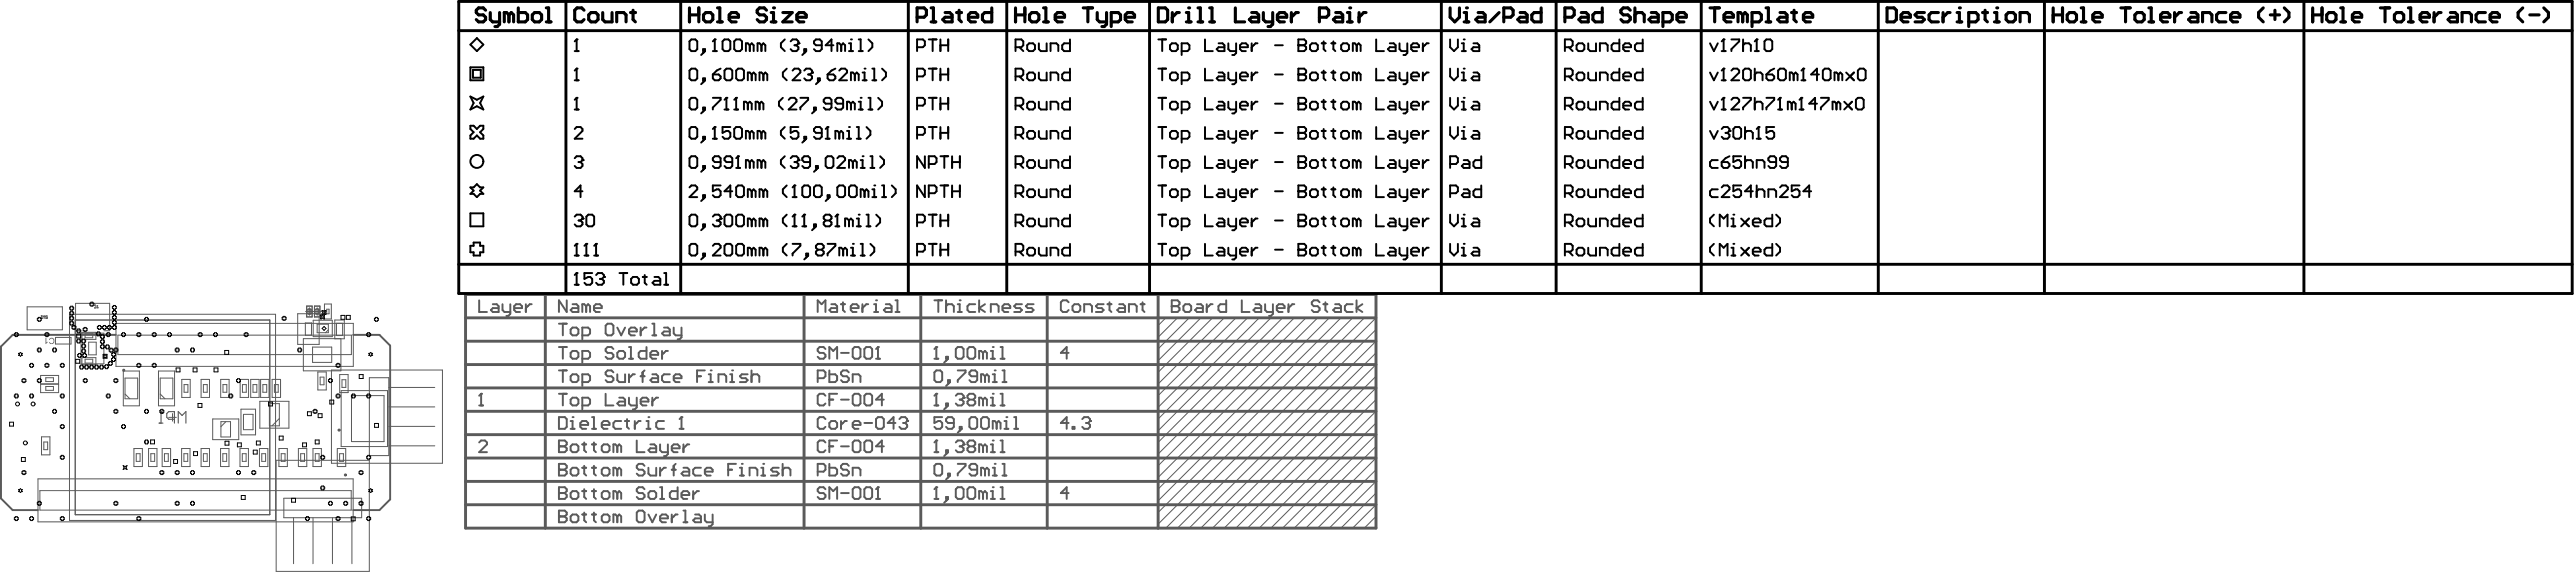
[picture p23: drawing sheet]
<svg xmlns="http://www.w3.org/2000/svg" width="1119mm" height="249mm" viewBox="0 0 1119 249" stroke-linecap="round" stroke-linejoin="round" font-family="sans-serif">
<path d="M70 178.7v5M69.2 183.7h1.6M75.8 182h-2.5l-.8-.8v-1.7l.8-.8h2.5v5M77.5 183.7v-5l1.7 1.6 1.6-1.6v5" fill="none" stroke="#5a5a5a" stroke-width=".5"/>
<circle cx="70" cy="178.7" r=".25" fill="#5a5a5a"/>
<path d="M70 178.7l.8 .8" fill="none" stroke="#5a5a5a" stroke-width=".5"/>
<g fill="none" stroke="#5a5a5a" stroke-width=".43">
<path d="M11.8 133.2h15.3v10h-15.3zM32.7 138.9h84.6v84.5h-84.6zM41.3 133.4v.4M41.3 133.6h1.1M41.5 132.2v.6h.9M42.4 132.6v.4M129.4 136.2h9.3v13.3h-9.3zM132.8 135.2h6.7M133.3 132.8h2.4v4.8h-2.4zM133.9 134.2h1.1v2.1h-1.1zM134.5 133.5v3.4M136.2 139h8.2v7.1h-8.2z"/>
<path d="M136.7 132.8h2.4v4.8h-2.4zM137.3 134.2h1.1v2.1h-1.1zM137.9 133.5v3.4M141 132h3v6.5h-3zM35.2 143.6h-2.3v-11.9h14.8v11.9h-2.5M35.2 144.6h10v13.3h-10zM35.6 155.2h6.1v3.1h-6.1zM35.6 144.2h6.1v3.1h-6.1zM37 155.9h3.3v1.7h-3.3zM37 144.9h3.3v1.7h-3.3zM50.4 140.4h103.2v18.6h-103.2zM148.2 147v14h-16.3v-14l17.8 .1v-8.2h-4.2v8.2"/>
<path d="M17.7 163h7.8v3.6h-7.8zM17.7 166.8h7.8v3.6h-7.8zM53.6 161h7v15.1h-7zM68.9 161h7v15.1h-7zM79 164.7h3.7v7.8h-3.7zM87.4 164.7h3.7v7.8h-3.7zM95.9 164.7h3.7v7.8h-3.7zM104.4 164.7h3.7v7.8h-3.7zM104.8 177.6h6.3v11.2h-6.3zM109 164.7h3.6v7.8h-3.6zM112.9 174.2h12.7v11.6h-12.7zM113.3 164.7h3.6v7.8h-3.6z"/>
<path d="M118.3 164.7h3.6v7.8h-3.6zM138.2 161.4h3.6v7.9h-3.6zM144.1 160.6h48.2v40.5h-48.2zM147.7 162.6h3.6v7.8h-3.6zM148.3 169.5h20.1v24.3h-20.1zM18 189.6h3.7v7.8h-3.7zM58.2 194.7h3.7v7.8h-3.7zM64.6 194.7h3.6v7.8h-3.6zM70.5 194.7h3.7v7.8h-3.7zM79 194.7h3.6v7.8h-3.6zM87.4 194.7h3.7v7.8h-3.7zM92.5 181.8h11.3v9h-11.3z"/>
<path d="M95.9 194.7h3.6v7.8h-3.6zM104.3 194.7h3.7v7.8h-3.7zM112.8 194.7h3.6v7.8h-3.6zM120 199.8h40.5v48.2h-40.5zM121.2 194.7h3.7v7.8h-3.7zM129.7 194.7h3.7v7.8h-3.7zM136 194.7h3.7v7.8h-3.7zM146.6 194.7h3.7v7.8h-3.7zM16.5 207.9h137v18.6h-137z"/>
</g>
<path d="M50.3 145.4h-44.8l-5.1 5v65.9l5.1 5.1h11M153.5 145.4h11.4l4.7 4.6v66.8l-4.7 4.6h-11.4" fill="none" stroke="#5a5a5a" stroke-width=".84"/>
<circle cx="42.4" cy="133.6" r=".17" fill="#5a5a5a"/>
<path d="M17.9 137.1h.4M18.1 137.1v1.2M18.7 138.3v-1.2l.4 .4 .4-.4v1.2M20.6 137.3l-.6-.2-.2 .4 .8 .6h-.8M42.2 133.4l.2 .2" fill="none" stroke="#5a5a5a" stroke-width=".43"/>
<circle cx="18.1" cy="138.3" r=".17" fill="#5a5a5a"/>
<g fill="none" stroke="#5a5a5a" stroke-width=".43">
<path d="M18.3 138.1l-.2 .2M24.1 146.5h6.8v2.8h-6.8z"/>
<circle cx="134.5" cy="135.2" r="1.17"/>
<circle cx="137.9" cy="135.2" r="1.17"/>
</g>
<g fill="#5a5a5a">
<path d="M21.4 147.1l.7-.5 1.1 .2 .5 1.2-.3 .9-.6 .4-1.1-.1-.4-.6 .4-.1 .5 .6 .7-.2 .4-1.4-.5-.5h-.7l-.4 .6-.4-.1z"/>
<path d="M19.8 146.6h.3v2.1l.6-.4-.7 1z"/>
</g>
<g fill="none" stroke="#5a5a5a" stroke-width=".43">
<path d="M30.2 136.4h89.6v89.5h-89.6zM32.7 138.9h84.6v84.5h-84.6zM133.3 132.9h2.4v4.6h-2.4zM136.7 132.9h2.3v4.6h-2.3zM142 134.2h1v2h-1zM506.8 138l-3.4 3.3M511.9 138l-8.5 8.4M516.9 138l-13.5 13.5M522 138l-18.6 18.5M527.1 138l-23.7 23.6M532.2 138l-28.8 28.7M537.2 138l-33.8 33.7"/>
<path d="M542.3 138l-38.9 38.8M547.4 138l-44 43.9M552.5 138l-49.1 48.9M557.5 138l-54.1 54M562.6 138l-59.2 59.1M567.7 138l-64.3 64.2M572.8 138l-69.4 69.2M577.9 138l-74.5 74.3M582.9 138l-79.5 79.4M588 138l-84.6 84.4M593.1 138l-89.7 89.5M598.2 138l-91.4 91.2"/>
<path d="M38.5 148.5h3.3v5.5h-3.3zM51.2 145.5h101.6v8.4h-101.6zM132.7 145.5v-5.3h2.7v5.3M135.9 150.6h8.3v6.7h-8.3zM137.9 140.7h4.8v3.7h-4.8zM142.7 143.2l-1.2 1.2M146.3 140.3h2.6v5.3h-2.6zM598.2 143l-86.3 86.2M598.2 153.2l-76.2 76M598.2 158.2l-71.1 71M598.2 148.1l-81.3 81.1M19.9 164h3.3v1.6h-3.3z"/>
<path d="M19.9 167.8h3.3v1.6h-3.3zM54.4 164.1h5.4v9h-5.4zM54.4 171l2 2.1M69.6 164.1h5.5v9h-5.5zM69.6 171l2.1 2.1M75 179.5v3.3M80 166.9h1.7v3.4h-1.7zM88.4 166.9h1.7v3.4h-1.7zM96.9 166.9h1.7v3.4h-1.7zM105.4 166.9h1.7v3.4h-1.7zM105.8 179.9h4.2v6.6h-4.2zM110 166.9h1.6v3.4h-1.6z"/>
<path d="M114.3 166.9h1.6v3.4h-1.6zM117.1 175.2h4.3v9.6h-4.3zM119.3 166.9h1.6v3.4h-1.6zM139.2 163.7h1.6v3.3h-1.6zM148.7 164.8h1.6v3.4h-1.6zM152.8 171.7h14.2v20h-14.2zM160.6 163.9h8.4v33.8h-8.4zM169 176.6h20M169 168.2h20M598.2 168.4l-61 60.8M598.2 163.3l-66 65.9M598.2 178.5l-50.8 50.7"/>
<path d="M598.2 173.5l-55.9 55.7M19 191.9h1.7v3.3h-1.7zM59.2 196.9h1.7v3.4h-1.7zM65.6 196.9h1.6v3.4h-1.6zM71.5 196.9h1.7v3.4h-1.7zM73.3 181.2h3.4M80 196.9h1.6v3.4h-1.6zM88.4 196.9h1.7v3.4h-1.7zM96 183h4.2v6.7h-4.2zM96.9 196.9h1.6v3.4h-1.6zM98.2 183l-2.2 2.2M105.3 196.9h1.7v3.4h-1.7z"/>
<path d="M113.8 196.9h1.7v3.4h-1.7zM121.4 181.6l-3.2 3.2M122.2 196.9h1.7v3.4h-1.7zM130.7 196.9h1.7v3.4h-1.7zM137 196.9h1.7v3.4h-1.7zM147.6 196.9h1.7v3.4h-1.7zM169 193.5h20M169 185.1h20M598.2 188.7l-40.7 40.5M598.2 198.8l-30.5 30.4M598.2 183.6l-45.7 45.6M598.2 193.7l-35.6 35.5"/>
<path d="M17.3 213h135.4v8.4h-135.4zM123.4 216.3h33.8v8.4h-33.8zM598.2 203.9l-25.4 25.3M598.2 208.9l-20.3 20.3M598.2 219.1l-10.2 10.1M598.2 214l-15.3 15.2M127.6 224.7v20M136.1 224.7v20M144.5 224.7v20M153 224.7v20M598.2 224.2l-5.1 5"/>
</g>
<g fill="none" stroke="#5a5a5a" stroke-width=".66">
<circle cx="53.8" cy="160.7" r=".33"/>
<circle cx="147.4" cy="186.7" r=".33"/>
<circle cx="150.2" cy="206.2" r=".33"/>
</g>
<g fill="none" stroke="#5a5a5a" stroke-width="1.3">
<path d="M202.4 127.8h395.8v101.4h-395.8zM202.4 138h395.8M237.1 127.8v101.4M349.5 127.8v101.4M400.3 127.8v101.4M455.2 127.8v101.4M503.4 127.8v101.4M202.4 148.1h395.8M202.4 158.2h395.8M202.4 178.5h395.8M202.4 168.4h395.8M202.4 198.8h395.8"/>
<path d="M202.4 188.7h395.8M202.4 208.9h395.8M202.4 219.1h395.8"/>
</g>
<path d="M406.2 155.7h1.7M407 150.6v5.1" fill="none" stroke="#5a5a5a" stroke-width=".84"/>
<circle cx="407" cy="150.6" r=".42" fill="#5a5a5a"/>
<path d="M407 150.6l-.8 .9M411.3 154.9h.8v.8h-.8zM412.1 155.7l-1.7 1.7M415.5 151.5l.8-.9h1.7l.9 .9v3.4l-.9 .8h-1.7l-.8-.8zM420.6 151.5l.8-.9h1.7l.8 .9v3.4l-.8 .8h-1.7l-.8-.8zM427.3 153.2l-.8-.9h-.9v3.4M427.3 153.2v2.5M427.3 153.2l.9-.9 .8 .9v2.5M430.7 155.7h1.7M430.7 152.3h.9v3.4" fill="none" stroke="#5a5a5a" stroke-width=".84"/>
<circle cx="431.6" cy="150.6" r=".42" fill="#5a5a5a"/>
<g fill="none" stroke="#5a5a5a" stroke-width=".84">
<path d="M208.3 130.4v5h3.4M214.2 132h1.7l.9 .9v2.5h-2.6l-.8-.8 .8-.9h2.6M218.4 132v2.6l.9 .8h2.5M221.8 132v4.3l-.8 .8h-.9M223.5 133.7h3.4v-.8l-.8-.9h-1.7l-.9 .9v1.7l.9 .8h1.7M228.6 132v3.4M231.1 132h-.8l-1.7 1.7M246.4 130.4v5l-3.4-5v5M248.9 132h1.7l.8 .9v2.5h-2.5l-.9-.8 .9-.9h2.5M254.8 132.9l-.8-.9h-.9v3.4M254.8 132.9v2.5M254.8 132.9l.9-.9 .8 .9v2.5"/>
<path d="M258.2 133.7h3.4v-.8l-.9-.9h-1.7l-.8 .9v1.7l.8 .8h1.7M434.9 155.7h1.7M434.9 150.6h.9v5.1M409.6 181.1h-3.4v2.5l1.7-.9h.8l.9 .9v1.7l-.9 .8h-1.7l-.8-.8M414.6 183.6h-2.5l-.8-.9v-.8l.8-.8h1.7l.8 .8v3.4l-.8 .8h-1.7l-.8-.8M417.2 185.3h.8v.8h-.8zM418 186.1l-1.7 1.7M421.4 181.9l.9-.8h1.6l.9 .8v3.4l-.9 .8h-1.6l-.9-.8zM426.5 181.9l.8-.8h1.7l.9 .8v3.4l-.9 .8h-1.7l-.8-.8zM433.2 183.6l-.8-.9h-.8v3.4M433.2 183.6v2.5M433.2 183.6l.9-.9 .8 .9v2.5"/>
<path d="M436.6 182.7h.9v3.4M436.6 186.1h1.7"/>
</g>
<circle cx="437.5" cy="181.1" r=".42" fill="#5a5a5a"/>
<g fill="none" stroke="#5a5a5a" stroke-width=".84">
<path d="M243 140.5h3.4M244.7 140.5v5.1M248 143l.9-.8h1.7l.8 .8v1.7l-.8 .9h-1.7l-.9-.9zM253.1 145.6h2.6l.8-.9v-1.7l-.8-.8h-2.6v5.1M264.1 140.5h1.7l.9 .8v3.4l-.9 .9h-1.7l-.8-.9v-3.4zM268.3 142.2l1.7 3.4 1.7-3.4M273.4 143.9h3.4v-.9l-.8-.8h-1.7l-.9 .8v1.7l.9 .9h1.7M278.5 142.2v3.4M281 142.2h-.8l-1.7 1.7M283.6 140.5h.8v5.1M283.6 145.6h1.7M288.6 142.2h1.7l.9 .8v2.6h-2.6l-.8-.9 .8-.8h2.6"/>
<path d="M292.9 142.2v2.5l.8 .9h2.5M296.2 142.2v4.2l-.8 .9h-.8M358.8 192l-.8-.8h-1.7l-.9 .8v3.4l.9 .9h1.7l.8-.9M360.5 193.7h1.7M363.9 191.2h-3.4v5.1M365.6 193.7h3.4M370.7 192l.8-.8h1.7l.9 .8v3.4l-.9 .9h-1.7l-.8-.9zM375.7 192l.9-.8h1.7l.8 .8v3.4l-.8 .9h-1.7l-.9-.9zM384.2 193.7h-3.4l2.6-2.5v5.1M440.9 186.1h1.6M440.9 181.1h.8v5M243 211.5v5.1h2.5l.9-.9v-.8l-.9-.9h-2.5"/>
</g>
<circle cx="243" cy="214" r=".42" fill="#5a5a5a"/>
<g fill="none" stroke="#5a5a5a" stroke-width=".84">
<path d="M355.4 164.2h2.6l.8-.9v-1.7l-.8-.8h-2.6v5M360.5 160.8v5h2.6l.8-.8v-1.7l-.8-.8h-2.6M369 161.6l-.9-.8h-1.7l-.8 .8v.9l.8 .8h1.7l.9 .9v.8l-.9 .8h-1.7l-.8-.8M370.7 165.8v-3.3h2.5l.9 .8v2.5M406.2 176h1.7M407 170.9v5.1M243 211.5h2.5l.9 .8v.9l-.9 .8h-2.5M248 214l.9-.8h1.7l.8 .8v1.7l-.8 .9h-1.7l-.9-.9zM253.1 213.2h1.7M254 212.3v3.4l.8 .9M257.4 213.2h1.6M258.2 212.3v3.4l.8 .9"/>
<path d="M261.6 214l.8-.8h1.7l.9 .8v1.7l-.9 .9h-1.7l-.8-.9zM268.3 214l-.8-.8h-.8v3.4M268.3 214v2.6M268.3 214l.9-.8 .8 .8v2.6M280.2 212.3l-.9-.8h-1.7l-.8 .8v.9l.8 .8h1.7l.9 .9v.8l-.9 .9h-1.7l-.8-.9M281.9 214l.8-.8h1.7l.9 .8v1.7l-.9 .9h-1.7l-.8-.9zM286.9 211.5h.9v5.1M286.9 216.6h1.7M294.6 211.5v5.1h-2.6l-.8-.9v-1.7l.8-.8h2.6M296.2 214.9h3.4v-.9l-.8-.8h-1.7l-.9 .8v1.7l.9 .9h1.7M301.3 213.2v3.4M303.9 213.2h-.9l-1.7 1.7"/>
</g>
<circle cx="407" cy="170.9" r=".42" fill="#5a5a5a"/>
<path d="M407 170.9l-.8 .9M411.3 175.1h.8v.9h-.8zM412.1 176l-1.7 1.7M415.5 171.8l.8-.9h1.7l.9 .9v.8" fill="none" stroke="#5a5a5a" stroke-width=".84"/>
<circle cx="418.9" cy="172.6" r=".42" fill="#5a5a5a"/>
<path d="M417.2 173.5h.8M418 173.5l.9 .8v.8l-.9 .9h-1.7l-.8-.9M418.9 172.6l-.9 .9M421.4 173.5h1.7M421.4 173.5l-.8 .8v.8l.8 .9h1.7l.8-.9v-.8l-.8-.8M421.4 173.5l-.8-.9v-.8l.8-.9h1.7l.8 .9v.8l-.8 .9M427.3 173.5l-.8-.9h-.9v3.4M427.3 173.5v2.5M427.3 173.5l.9-.9 .8 .9v2.5M430.7 176h1.7M430.7 172.6h.9v3.4" fill="none" stroke="#5a5a5a" stroke-width=".84"/>
<circle cx="431.6" cy="170.9" r=".42" fill="#5a5a5a"/>
<path d="M434.9 176h1.7M434.9 170.9h.9v5.1M406.2 196.3h1.7M407 191.2v5.1" fill="none" stroke="#5a5a5a" stroke-width=".84"/>
<circle cx="407" cy="191.2" r=".42" fill="#5a5a5a"/>
<path d="M407 191.2l-.8 .8M411.3 195.4h.8v.9h-.8zM412.1 196.3l-1.7 1.7M415.5 192l.8-.8h1.7l.9 .8v.9" fill="none" stroke="#5a5a5a" stroke-width=".84"/>
<circle cx="418.9" cy="192.9" r=".42" fill="#5a5a5a"/>
<path d="M417.2 193.7h.8M418 193.7l.9 .9v.8l-.9 .9h-1.7l-.8-.9M418.9 192.9l-.9 .8M421.4 193.7h1.7M421.4 193.7l-.8 .9v.8l.8 .9h1.7l.8-.9v-.8l-.8-.9M421.4 193.7l-.8-.8v-.9l.8-.8h1.7l.8 .8v.9l-.8 .8M427.3 193.7l-.8-.8h-.9v3.4M427.3 193.7v2.6M427.3 193.7l.9-.8 .8 .8v2.6M430.7 196.3h1.7M430.7 192.9h.9v3.4" fill="none" stroke="#5a5a5a" stroke-width=".84"/>
<circle cx="431.6" cy="191.2" r=".42" fill="#5a5a5a"/>
<g fill="none" stroke="#5a5a5a" stroke-width=".84">
<path d="M464.5 131.2l-.8-.8h-1.7l-.8 .8v3.4l.8 .8h1.7l.8-.8M467.1 132h1.7l.8 .9v1.7l-.8 .8h-1.7l-.9-.8v-1.7zM471.3 135.4v-3.4h2.5l.9 .9v2.5M479.8 132h-2.6l-.8 .9 .8 .8h1.7l.9 .9-.9 .8h-2.5M481.5 132h1.6M482.3 131.2v3.4l.8 .8M486.5 132h1.7l.9 .9v2.5h-2.6l-.8-.8 .8-.9h2.6M490.8 135.4v-3.4h2.5l.8 .9v2.5M495.8 132h1.7M496.7 131.2v3.4l.8 .8M509.4 130.4v5h2.5l.8-.8v-.9l-.8-.8h-2.5M358.8 171.8l-.8-.9h-1.7l-.9 .9v3.3l.9 .9h1.7l.8-.9"/>
<path d="M360.5 173.5h1.7M363.9 170.9h-3.4v5.1M365.6 173.5h3.4M370.7 171.8l.8-.9h1.7l.9 .9v3.3l-.9 .9h-1.7l-.8-.9zM375.7 171.8l.9-.9h1.7l.8 .9v3.3l-.8 .9h-1.7l-.9-.9zM384.2 173.5h-3.4l2.6-2.6v5.1M208.3 192l.8-.8h1.7l.9 .8v.9l-3.4 3.4h3.4M434.9 196.3h1.7M434.9 191.2h.9v5.1"/>
</g>
<circle cx="509.4" cy="132.9" r=".42" fill="#5a5a5a"/>
<g fill="none" stroke="#5a5a5a" stroke-width=".84">
<path d="M509.4 130.4h2.5l.8 .8v.8l-.8 .9h-2.5M515.3 132h1.7l.8 .9v1.7l-.8 .8h-1.7l-.9-.8v-1.7zM520.4 132h1.6l.9 .9v2.5h-2.5l-.9-.8 .9-.9h2.5M524.6 132v3.4M527.1 132h-.8l-1.7 1.7M533 130.4v5h-2.5l-.8-.8v-1.7l.8-.9h2.5M539.8 130.4v5h3.4M545.7 132h1.7l.9 .9v2.5h-2.6l-.8-.8 .8-.9h2.6M550 132v2.6l.8 .8h2.5M553.3 132v4.3l-.8 .8h-.9M555 133.7h3.4v-.8l-.8-.9h-1.7l-.9 .9v1.7l.9 .8h1.7M560.1 132v3.4"/>
<path d="M562.6 132h-.8l-1.7 1.7M573.6 131.2l-.8-.8h-1.7l-.9 .8v.8l.9 .9h1.7l.8 .8v.9l-.8 .8h-1.7l-.9-.8M575.3 132h1.7M576.2 131.2v3.4l.8 .8M580.4 132h1.7l.8 .9v2.5h-2.5l-.9-.8 .9-.9h2.5M588 132h-2.5l-.9 .9v1.7l.9 .8h2.5M589.7 130.4v5M592.2 132l-2.5 1.7 2.5 1.7M243 170.9h3.4M244.7 170.9v5.1M248 173.5l.9-.9h1.7l.8 .9v1.6l-.8 .9h-1.7l-.9-.9zM253.1 176h2.6l.8-.9v-1.6l-.8-.9h-2.6v5.1"/>
<path d="M263.3 170.9v5.1h3.4M269.2 172.6h1.7l.8 .9v2.5h-2.5l-.9-.9 .9-.8h2.5M273.4 172.6v2.5l.9 .9h2.5M276.8 172.6v4.2l-.8 .9h-.9M278.5 174.3h3.4v-.8l-.9-.9h-1.7l-.8 .9v1.6l.8 .9h1.7M283.6 172.6v3.4M286.1 172.6h-.8l-1.7 1.7M243 201.3v5.1h2.5l.9-.8v-.9l-.9-.8h-2.5M355.4 204.7h2.6l.8-.8v-1.7l-.8-.9h-2.6v5.1M360.5 201.3v5.1h2.6l.8-.8v-1.7l-.8-.9h-2.6M369 202.2l-.9-.9h-1.7l-.8 .9v.8l.8 .9h1.7l.9 .8v.9l-.9 .8h-1.7l-.8-.8M370.7 206.4v-3.4h2.5l.9 .9v2.5"/>
</g>
<circle cx="243" cy="203.9" r=".42" fill="#5a5a5a"/>
<g fill="none" stroke="#5a5a5a" stroke-width=".84">
<path d="M243 201.3h2.5l.9 .9v.8l-.9 .9h-2.5M248 203.9l.9-.9h1.7l.8 .9v1.7l-.8 .8h-1.7l-.9-.8zM253.1 203h1.7M254 202.2v3.4l.8 .8M257.4 203h1.6M258.2 202.2v3.4l.8 .8M261.6 203.9l.8-.9h1.7l.9 .9v1.7l-.9 .8h-1.7l-.8-.8zM268.3 203.9l-.8-.9h-.8v3.4M268.3 203.9v2.5M268.3 203.9l.9-.9 .8 .9v2.5M280.2 202.2l-.9-.9h-1.7l-.8 .9v.8l.8 .9h1.7l.9 .8v.9l-.9 .8h-1.7l-.8-.8M281.9 203v2.6l.8 .8h2.6v-3.4"/>
<path d="M286.9 203v3.4M289.5 203h-.9l-1.7 1.7M292 203.9h1.7M293.7 201.3l-.8 .9v4.2M297.1 203h1.7l.8 .9v2.5h-2.5l-.9-.8 .9-.9h2.5M304.7 203h-2.5l-.9 .9v1.7l.9 .8h2.5M306.4 204.7h3.4v-.8l-.9-.9h-1.7l-.8 .9v1.7l.8 .8h1.7M316.5 203.9h1.7M319.9 201.3h-3.4v5.1M321.6 206.4h1.7M321.6 203h.9v3.4"/>
</g>
<circle cx="322.5" cy="201.3" r=".42" fill="#5a5a5a"/>
<path d="M325.8 206.4v-3.4h2.6l.8 .9v2.5M330.9 203h.9v3.4M330.9 206.4h1.7" fill="none" stroke="#5a5a5a" stroke-width=".84"/>
<circle cx="331.8" cy="201.3" r=".42" fill="#5a5a5a"/>
<g fill="none" stroke="#5a5a5a" stroke-width=".84">
<path d="M243 160.8h3.4M244.7 160.8v5M248 163.3l.9-.8h1.7l.8 .8v1.7l-.8 .8h-1.7l-.9-.8zM253.1 165.8h2.6l.8-.8v-1.7l-.8-.8h-2.6v5M266.7 161.6l-.9-.8h-1.7l-.8 .8v.9l.8 .8h1.7l.9 .9v.8l-.9 .8h-1.7l-.8-.8M268.3 162.5v2.5l.9 .8h2.5v-3.3M273.4 162.5v3.3M276 162.5h-.9l-1.7 1.7M278.5 163.3h1.7M280.2 160.8l-.9 .8v4.2M283.6 162.5h1.7l.8 .8v2.5h-2.5l-.9-.8 .9-.8h2.5M291.2 162.5h-2.6l-.8 .8v1.7l.8 .8h2.6"/>
<path d="M292.9 164.2h3.3v-.9l-.8-.8h-1.7l-.8 .8v1.7l.8 .8h1.7M303 163.3h1.7M306.4 160.8h-3.4v5M308.1 165.8h1.7M308.1 162.5h.8v3.3M338.5 203h-2.5l-.9 .9 .9 .8h1.7l.8 .9-.8 .8h-2.6M340.2 203.9l.9-.9h1.7l.8 .9v2.5M340.2 201.3v5.1"/>
</g>
<circle cx="308.9" cy="160.8" r=".42" fill="#5a5a5a"/>
<path d="M312.3 165.8v-3.3h2.6l.8 .8v2.5M317.4 162.5h.8v3.3M317.4 165.8h1.7" fill="none" stroke="#5a5a5a" stroke-width=".84"/>
<circle cx="318.2" cy="160.8" r=".42" fill="#5a5a5a"/>
<path d="M325 162.5h-2.5l-.9 .8 .9 .9h1.7l.8 .8-.8 .8h-2.6M326.7 163.3l.8-.8h1.7l.9 .8v2.5M326.7 160.8v5M243 191.2v5.1h2.5l.9-.9v-.8l-.9-.9h-2.5" fill="none" stroke="#5a5a5a" stroke-width=".84"/>
<circle cx="243" cy="193.7" r=".42" fill="#5a5a5a"/>
<g fill="none" stroke="#5a5a5a" stroke-width=".84">
<path d="M243 191.2h2.5l.9 .8v.9l-.9 .8h-2.5M248 193.7l.9-.8h1.7l.8 .8v1.7l-.8 .9h-1.7l-.9-.9zM253.1 192.9h1.7M254 192v3.4l.8 .9M257.4 192.9h1.6M258.2 192v3.4l.8 .9M261.6 193.7l.8-.8h1.7l.9 .8v1.7l-.9 .9h-1.7l-.8-.9zM268.3 193.7l-.8-.8h-.8v3.4M268.3 193.7v2.6M268.3 193.7l.9-.8 .8 .8v2.6M276.8 191.2v5.1h3.4M282.7 192.9h1.7l.9 .8v2.6h-2.6l-.8-.9 .8-.8h2.6"/>
<path d="M286.9 192.9v2.5l.9 .9h2.5M290.3 192.9v4.2l-.8 .9h-.9M292 194.6h3.4v-.9l-.8-.8h-1.7l-.9 .8v1.7l.9 .9h1.7M297.1 192.9v3.4M299.6 192.9h-.8l-1.7 1.7M406.2 216.6h1.7M407 211.5v5.1"/>
</g>
<circle cx="407" cy="211.5" r=".42" fill="#5a5a5a"/>
<path d="M407 211.5l-.8 .8M411.3 215.7h.8v.9h-.8zM412.1 216.6l-1.7 1.6M415.5 212.3l.8-.8h1.7l.9 .8v3.4l-.9 .9h-1.7l-.8-.9zM420.6 212.3l.8-.8h1.7l.8 .8v3.4l-.8 .9h-1.7l-.8-.9zM427.3 214l-.8-.8h-.9v3.4M427.3 214v2.6M427.3 214l.9-.8 .8 .8v2.6M430.7 216.6h1.7M430.7 213.2h.9v3.4" fill="none" stroke="#5a5a5a" stroke-width=".84"/>
<circle cx="431.6" cy="211.5" r=".42" fill="#5a5a5a"/>
<path d="M406.2 161.6l.8-.8h1.7l.9 .8v3.4l-.9 .8h-1.7l-.8-.8zM412.1 165h.9v.8h-.9zM413 165.8l-1.7 1.7M416.3 160.8h3.4v.8l-3.4 3.4v.8M424.8 163.3h-2.5l-.9-.8v-.9l.9-.8h1.6l.9 .8v3.4l-.9 .8h-1.6l-.9-.8M428.2 163.3l-.9-.8h-.8v3.3M428.2 163.3v2.5M428.2 163.3l.8-.8 .9 .8v2.5M431.6 165.8h1.6M431.6 162.5h.8v3.3M434.9 216.6h1.7M434.9 211.5h.9v5.1" fill="none" stroke="#5a5a5a" stroke-width=".84"/>
<circle cx="432.4" cy="160.8" r=".42" fill="#5a5a5a"/>
<g fill="none" stroke="#5a5a5a" stroke-width=".84">
<path d="M406.2 130.4h3.4M407.9 130.4v5M411.3 130.4v5M411.3 132.9l.8-.9h1.7l.8 .9v2.5M416.3 132h.9v3.4M416.3 135.4h1.7M243 150.6h3.4M244.7 150.6v5.1M248 153.2l.9-.9h1.7l.8 .9v1.7l-.8 .8h-1.7l-.9-.8zM253.1 155.7h2.6l.8-.8v-1.7l-.8-.9h-2.6v5.1M266.7 151.5l-.9-.9h-1.7l-.8 .9v.8l.8 .9h1.7l.9 .8v.9l-.9 .8h-1.7l-.8-.8M269.2 152.3h1.7l.8 .9v1.7l-.8 .8h-1.7l-.9-.8v-1.7z"/>
<path d="M273.4 150.6h.9v5.1M273.4 155.7h1.7M281 150.6v5.1h-2.5l-.9-.8v-1.7l.9-.9h2.5M282.7 154h3.4v-.8l-.8-.9h-1.7l-.9 .9v1.7l.9 .8h1.7M287.8 152.3v3.4M290.3 152.3h-.8l-1.7 1.7M435.8 165.8h1.7M435.8 160.8h.8v5"/>
</g>
<circle cx="417.2" cy="130.4" r=".42" fill="#5a5a5a"/>
<g fill="none" stroke="#5a5a5a" stroke-width=".84">
<path d="M355.4 135.4v-5l1.7 1.6 1.7-1.6v5M361.4 132h1.7l.8 .9v2.5h-2.5l-.9-.8 .9-.9h2.5M365.6 132h1.7M366.4 131.2v3.4l.9 .8M369.8 133.7h3.4v-.8l-.8-.9h-1.7l-.9 .9v1.7l.9 .8h1.7M374.9 132v3.4M377.4 132h-.8l-1.7 1.7M380 132h.8v3.4M380 135.4h1.7M423.9 132h-2.5l-.8 .9v1.7l.8 .8h2.5M425.6 130.4v5M428.2 132l-2.6 1.7 2.6 1.7"/>
<path d="M430.7 135.4v-3.4h2.5l.9 .9v2.5M435.8 133.7h3.4v-.8l-.9-.9h-1.7l-.8 .9v1.7l.8 .8h1.7M444.2 132h-2.5l-.8 .9 .8 .8h1.7l.8 .9-.8 .8h-2.5M449.3 132h-2.5l-.9 .9 .9 .8h1.7l.8 .9-.8 .8h-2.6"/>
</g>
<circle cx="380.8" cy="130.4" r=".42" fill="#5a5a5a"/>
<path d="M385 132h1.7l.9 .9v2.5h-2.6l-.8-.8 .8-.9h2.6M389.3 135.4h1.7M389.3 130.4h.8v5M358.8 151.5l-.8-.9h-1.7l-.9 .9v.8l.9 .9h1.7l.8 .8v.9l-.8 .8h-1.7l-.9-.8M360.5 155.7v-5.1l1.7 1.7 1.7-1.7v5.1M365.6 153.2h3.4M370.7 151.5l.8-.9h1.7l.9 .9v3.4l-.9 .8h-1.7l-.8-.8zM375.7 151.5l.9-.9h1.7l.8 .9v3.4l-.8 .8h-1.7l-.9-.8zM380.8 155.7h1.7M381.7 150.6v5.1" fill="none" stroke="#5a5a5a" stroke-width=".84"/>
<circle cx="381.7" cy="150.6" r=".42" fill="#5a5a5a"/>
<path d="M381.7 150.6l-.9 .9M358.8 181.9l-.8-.8h-1.7l-.9 .8v3.4l.9 .8h1.7l.8-.8M361.4 182.7h1.7l.8 .9v1.7l-.8 .8h-1.7l-.9-.8v-1.7zM365.6 182.7v3.4M368.1 182.7h-.8l-1.7 1.7M370.7 184.4h3.4v-.8l-.9-.9h-1.7l-.8 .9v1.7l.8 .8h1.7M375.7 183.6h3.4M380.8 181.9l.9-.8h1.7l.8 .8v3.4l-.8 .8h-1.7l-.9-.8zM389.3 183.6h-3.4l2.5-2.5v5M391 181.9l.8-.8h1.7l.8 .8v.8M464.5 214h-3.3l2.5-2.5v5.1" fill="none" stroke="#5a5a5a" stroke-width=".84"/>
<circle cx="394.3" cy="182.7" r=".42" fill="#5a5a5a"/>
<path d="M243 181.1h2.5l.9 .8v3.4l-.9 .8h-2.5zM248 186.1h1.7M248 182.7h.9v3.4M392.7 183.6h.8M393.5 183.6l.8 .8v.9l-.8 .8h-1.7l-.8-.8M394.3 182.7l-.8 .9" fill="none" stroke="#5a5a5a" stroke-width=".84"/>
<circle cx="248.9" cy="181.1" r=".42" fill="#5a5a5a"/>
<path d="M252.3 184.4h3.4v-.8l-.9-.9h-1.7l-.8 .9v1.7l.8 .8h1.7M257.4 186.1h1.6M257.4 181.1h.8v5M261.6 184.4h3.4v-.8l-.9-.9h-1.7l-.8 .9v1.7l.8 .8h1.7M270 182.7h-2.5l-.8 .9v1.7l.8 .8h2.5M271.7 182.7h1.7M272.6 181.9v3.4l.8 .8M276 182.7v3.4M278.5 182.7h-.9l-1.6 1.7M281 186.1h1.7M281 182.7h.9v3.4" fill="none" stroke="#5a5a5a" stroke-width=".84"/>
<circle cx="281.9" cy="181.1" r=".42" fill="#5a5a5a"/>
<path d="M288.6 182.7h-2.5l-.8 .9v1.7l.8 .8h2.5M295.4 186.1h1.7M296.2 181.1v5" fill="none" stroke="#5a5a5a" stroke-width=".84"/>
<circle cx="296.2" cy="181.1" r=".42" fill="#5a5a5a"/>
<path d="M296.2 181.1l-.8 .8M464.5 183.6h-3.3l2.5-2.5v5M466.2 185.3h.9v.8h-.9zM470.5 181.9l.8-.8h1.7l.8 .8v.8" fill="none" stroke="#5a5a5a" stroke-width=".84"/>
<circle cx="473.8" cy="182.7" r=".42" fill="#5a5a5a"/>
<path d="M464.5 153.2h-3.3l2.5-2.6v5.1M472.1 183.6h.9M473 183.6l.8 .8v.9l-.8 .8h-1.7l-.8-.8M473.8 182.7l-.8 .9M243 221.6v5.1h2.5l.9-.9v-.8l-.9-.8h-2.5" fill="none" stroke="#5a5a5a" stroke-width=".84"/>
<circle cx="243" cy="224.2" r=".42" fill="#5a5a5a"/>
<g fill="none" stroke="#5a5a5a" stroke-width=".84">
<path d="M406.2 202.2l.8-.9h1.7l.9 .9v3.4l-.9 .8h-1.7l-.8-.8zM412.1 205.6h.9v.8h-.9zM413 206.4l-1.7 1.7M416.3 201.3h3.4v.9l-3.4 3.4v.8M424.8 203.9h-2.5l-.9-.9v-.8l.9-.9h1.6l.9 .9v3.4l-.9 .8h-1.6l-.9-.8M428.2 203.9l-.9-.9h-.8v3.4M428.2 203.9v2.5M428.2 203.9l.8-.9 .9 .9v2.5M431.6 206.4h1.6M431.6 203h.8v3.4M243 221.6h2.5l.9 .9v.8l-.9 .9h-2.5M248 224.2l.9-.9h1.7l.8 .9v1.6l-.8 .9h-1.7l-.9-.9z"/>
<path d="M253.1 223.3h1.7M254 222.5v3.3l.8 .9M257.4 223.3h1.6M258.2 222.5v3.3l.8 .9M261.6 224.2l.8-.9h1.7l.9 .9v1.6l-.9 .9h-1.7l-.8-.9zM268.3 224.2l-.8-.9h-.8v3.4M268.3 224.2v2.5M268.3 224.2l.9-.9 .8 .9v2.5M276.8 222.5l.8-.9h1.7l.9 .9v3.3l-.9 .9h-1.7l-.8-.9zM281.9 223.3l1.7 3.4 1.7-3.4M286.9 225h3.4v-.8l-.8-.9h-1.7l-.9 .9v1.6l.9 .9h1.7M292 223.3v3.4"/>
<path d="M294.6 223.3h-.9l-1.7 1.7M297.1 221.6h.8v5.1M297.1 226.7h1.7M302.2 223.3h1.7l.8 .9v2.5h-2.5l-.9-.9 .9-.8h2.5M306.4 223.3v2.5l.8 .9h2.6M309.8 223.3v4.2l-.9 .9h-.8"/>
</g>
<circle cx="432.4" cy="201.3" r=".42" fill="#5a5a5a"/>
<path d="M358.8 212.3l-.8-.8h-1.7l-.9 .8v.9l.9 .8h1.7l.8 .9v.8l-.8 .9h-1.7l-.9-.9M360.5 216.6v-5.1l1.7 1.7 1.7-1.7v5.1M365.6 214h3.4M370.7 212.3l.8-.8h1.7l.9 .8v3.4l-.9 .9h-1.7l-.8-.9zM375.7 212.3l.9-.8h1.7l.8 .8v3.4l-.8 .9h-1.7l-.9-.9zM380.8 216.6h1.7M381.7 211.5v5.1M435.8 206.4h1.7M435.8 201.3h.8v5.1" fill="none" stroke="#5a5a5a" stroke-width=".84"/>
<circle cx="381.7" cy="211.5" r=".42" fill="#5a5a5a"/>
<path d="M208.3 176h1.7M209.1 170.9v5.1M381.7 211.5l-.9 .8" fill="none" stroke="#5a5a5a" stroke-width=".84"/>
<circle cx="209.1" cy="170.9" r=".42" fill="#5a5a5a"/>
<path d="M209.1 170.9l-.8 .9" fill="none" stroke="#5a5a5a" stroke-width=".84"/>
<g fill="none" stroke="#000" stroke-width="1.3">
<path d="M199.4 13.3h918.7M199.4 .6h918.7v126.8h-918.7zM211.1 4.4l-1-1h-2.1l-1 1v1l1 1.1h2.1l1 1v1l-1 1h-2.1l-1-1M213.1 5.4v3.1l1 1h3.1M217.2 5.4v5.1l-1 1h-1M221.2 6.5l-1-1.1h-1v4.1M221.2 6.5l1.1-1.1 1 1.1v3M221.2 6.5v3M225.3 3.4v6.1h3l1.1-1v-2l-1.1-1.1h-3M231.4 6.5l1-1.1h2l1 1.1v2l-1 1h-2l-1-1zM237.5 9.5h2M237.5 3.4h1v6.1"/>
<path d="M246 .6v126.8M253.9 4.4l-1-1h-2.1l-1 1v4.1l1 1h2.1l1-1M255.9 6.5l1-1.1h2.1l1 1.1v2l-1 1h-2.1l-1-1zM262 5.4v3.1l1 1h3.1v-4.1M268.1 9.5v-4.1h3l1 1.1v3M274.2 5.4h2M275.2 4.4v4.1l1 1M295.9 .6v126.8M299.7 6.5h4.1M299.7 3.4v6.1M303.8 3.4v6.1M305.8 6.5l1-1.1h2.1l1 1.1v2l-1 1h-2.1l-1-1z"/>
<path d="M311.9 9.5h2M311.9 3.4h1v6.1M317 7.5h4v-1l-1-1.1h-2l-1 1.1v2l1 1h2M333.2 4.4l-1-1h-2l-1.1 1v1l1.1 1.1h2l1 1v1l-1 1h-2l-1.1-1M335.2 9.5h2.1M335.2 5.4h1v4.1M340.3 5.4h4.1l-4.1 4.1h4.1M346.4 7.5h4.1v-1l-1.1-1.1h-2l-1 1.1v2l1 1h2M394.9 .6v126.8M398.7 7.5h3l1-1v-2.1l-1-1h-3v6.1M404.7 9.5h2.1M404.7 3.4h1.1v6.1"/>
<path d="M410.8 5.4h2.1l1 1.1v3h-3.1l-1-1 1-1h3.1M415.9 5.4h2M416.9 4.4v4.1l1 1M421 7.5h4v-1l-1-1.1h-2l-1 1.1v2l1 1h2M431.1 3.4v6.1h-3l-1-1v-2l1-1.1h3M437.6 .6v126.8M441.5 6.5h4M441.5 3.4v6.1M445.5 3.4v6.1M447.5 6.5l1.1-1.1h2l1 1.1v2l-1 1h-2l-1.1-1zM453.6 9.5h2.1M453.6 3.4h1v6.1"/>
<path d="M458.7 7.5h4.1v-1l-1.1-1.1h-2l-1 1.1v2l1 1h2M470.9 3.4h4M472.9 3.4v6.1M477 5.4v3.1l1 1h3M481 5.4v5.1l-1 1h-1M483.1 9.5h3l1-1v-2l-1-1.1h-3v6.1M489.1 7.5h4.1v-1l-1-1.1h-2l-1.1 1.1v2l1.1 1h2M499.7 .6v126.8M503.5 3.4h3.1l1 1v4.1l-1 1h-3.1zM509.6 5.4v4.1M512.7 5.4h-1.1l-2 2.1M515.7 9.5h2"/>
<path d="M515.7 5.4h1v4.1M520.8 9.5h2M520.8 3.4h1v6.1M525.8 9.5h2.1M525.8 3.4h1.1v6.1M537 3.4v6.1h4.1M544.1 5.4h2l1.1 1.1v3h-3.1l-1-1 1-1h3.1M549.2 5.4v3.1l1 1h3M553.2 5.4v5.1l-1 1h-1M555.3 7.5h4v-1l-1-1.1h-2l-1 1.1v2l1 1h2M561.4 5.4v4.1M564.4 5.4h-1l-2 2.1"/>
<path d="M573.5 7.5h3.1l1-1v-2.1l-1-1h-3.1v6.1M580.6 5.4h2.1l1 1.1v3h-3.1l-1-1 1-1h3.1M585.7 9.5h2M585.7 5.4h1v4.1M590.8 5.4v4.1M593.8 5.4h-1l-2 2.1M626.6 .6v126.8M630.4 3.4v4.1l2 2 2-2v-4.1M636.5 9.5h2M636.5 5.4h1v4.1M642.5 5.4h2.1l1 1.1v3h-3.1l-1-1 1-1h3.1M651.7 5.4l-4.1 4.1"/>
<path d="M653.7 7.5h3.1l1-1v-2.1l-1-1h-3.1v6.1M660.8 5.4h2l1.1 1.1v3h-3.1l-1-1 1-1h3.1M669.9 3.4v6.1h-3l-1-1v-2l1-1.1h3M676.5 .6v126.8M680.3 7.5h3l1-1v-2.1l-1-1h-3v6.1M687.4 5.4h2l1 1.1v3h-3l-1-1 1-1h3M696.5 3.4v6.1h-3l-1.1-1v-2l1.1-1.1h3M708.7 4.4l-1-1h-2.1l-1 1v1l1 1.1h2.1l1 1v1l-1 1h-2.1l-1-1M710.7 6.5l1-1.1h2.1l1 1.1v3M710.7 3.4v6.1M717.8 5.4h2l1.1 1.1v3h-3.1l-1-1 1-1h3.1M722.9 9.5h3l1-1v-2l-1-1.1h-3v6.1"/>
<path d="M729 7.5h4v-1l-1-1.1h-2l-1 1.1v2l1 1h2M739.5 .6v126.8M743.3 3.4h4.1M745.4 3.4v6.1M749.4 7.5h4.1v-1l-1-1.1h-2l-1.1 1.1v2l1.1 1h2M757.6 6.5l-1.1-1.1h-1v4.1M757.6 6.5v3M757.6 6.5l1-1.1 1 1.1v3M761.6 9.5h3.1l1-1v-2l-1-1.1h-3.1v6.1M767.7 9.5h2M767.7 3.4h1v6.1M773.8 5.4h2l1 1.1v3h-3l-1-1 1-1h3"/>
<path d="M778.9 5.4h2M779.9 4.4v4.1l1 1M783.9 7.5h4.1v-1l-1-1.1h-2l-1.1 1.1v2l1.1 1h2M816.5 .6v126.8M820.3 3.4h3l1.1 1v4.1l-1.1 1h-3zM826.4 7.5h4.1v-1l-1.1-1.1h-2l-1 1.1v2l1 1h2M836.5 5.4h-3l-1 1.1 1 1h2l1 1-1 1h-3M842.6 5.4h-3l-1 1.1v2l1 1h3M844.7 5.4v4.1M847.7 5.4h-1l-2 2.1M850.7 9.5h2.1M850.7 5.4h1.1v4.1"/>
<path d="M855.8 9.5h3.1l1-1v-2l-1-1.1h-3.1v6.1M861.9 5.4h2M862.9 4.4v4.1l1 1M867 9.5h2M867 5.4h1v4.1M872.1 6.5l1-1.1h2l1 1.1v2l-1 1h-2l-1-1zM878.1 9.5v-4.1h3.1l1 1.1v3M888.7 .6v126.8M892.5 6.5h4.1M892.5 3.4v6.1M896.6 3.4v6.1M898.6 6.5l1-1.1h2.1l1 1.1v2l-1 1h-2.1l-1-1z"/>
<path d="M904.7 9.5h2M904.7 3.4h1v6.1M909.8 7.5h4v-1l-1-1.1h-2l-1 1.1v2l1 1h2M922 3.4h4M924 3.4v6.1M928 6.5l1.1-1.1h2l1 1.1v2l-1 1h-2l-1.1-1zM934.1 9.5h2.1M934.1 3.4h1v6.1M939.2 7.5h4.1v-1l-1.1-1.1h-2l-1 1.1v2l1 1h2M945.3 5.4v4.1M948.3 5.4h-1l-2 2.1M952.4 5.4h2l1 1.1v3h-3l-1-1 1-1h3"/>
<path d="M957.5 9.5v-4.1h3l1 1.1v3M967.6 5.4h-3l-1 1.1v2l1 1h3M969.6 7.5h4.1v-1l-1-1.1h-2l-1.1 1.1v2l1.1 1h2M983.9 3.4l-2.1 2v2.1l2.1 2M986.9 6.5h4.1M988.9 4.4v4.1M993 3.4l2 2v2.1l-2 2M1001.5 .6v126.8M1005.3 3.4v6.1M1005.3 6.5h4.1M1009.4 3.4v6.1M1011.4 6.5l1-1.1h2.1l1 1.1v2l-1 1h-2.1l-1-1z"/>
<path d="M1017.5 9.5h2M1017.5 3.4h1v6.1M1022.6 7.5h4v-1l-1-1.1h-2l-1 1.1v2l1 1h2M1034.8 3.4h4M1036.8 3.4v6.1M1040.8 6.5l1.1-1.1h2l1 1.1v2l-1 1h-2l-1.1-1zM1046.9 9.5h2.1M1046.9 3.4h1.1v6.1M1052 7.5h4.1v-1l-1-1.1h-2.1l-1 1.1v2l1 1h2.1M1058.1 5.4v4.1M1061.1 5.4h-1l-2 2.1M1065.2 5.4h2l1 1.1v3h-3l-1-1 1-1h3"/>
<path d="M1070.3 9.5v-4.1h3l1 1.1v3M1080.4 5.4h-3l-1 1.1v2l1 1h3M1082.5 7.5h4v-1l-1-1.1h-2l-1 1.1v2l1 1h2M1096.7 3.4l-2.1 2v2.1l2.1 2M1099.7 6.5h4.1M1105.8 3.4l2 2v2.1l-2 2M199.4 114.7h918.7"/>
</g>
<g fill="none" stroke="#000" stroke-width=".84">
<path d="M204.5 19.4l2.8-2.9 2.8 2.9-2.8 2.8zM249.8 18l.9-.9v5.1M299.7 18l.9-.9h1.7l.8 .9v3.3l-.8 .9h-1.7l-.9-.9zM309.9 18l.8-.9v5.1M314.1 18l.8-.9h1.7l.9 .9v3.3l-.9 .9h-1.7l-.8-.9zM319.2 18l.8-.9h1.7l.8 .9v3.3l-.8 .9h-1.7l-.8-.9zM325.9 19.6l-.8-.8h-.9v3.4M325.9 19.6v2.6M325.9 19.6l.9-.8 .8 .8v2.6M331 19.6l-.8-.8h-.9v3.4M331 19.6v2.6M331 19.6l.9-.8 .8 .8v2.6"/>
<path d="M341.2 17.1l-1.7 1.7v1.7l1.7 1.7M343.7 18l.8-.9h1.7l.9 .9v.8l-.9 .8M345.4 19.6h.8M346.2 19.6l.9 .9v.8l-.9 .9h-1.7l-.8-.9M357.2 19.6h-2.5l-.9-.8v-.8l.9-.9h1.7l.8 .9v3.3l-.8 .9h-1.7l-.9-.9M362.3 19.6h-3.4l2.5-2.5v5.1M365.7 19.6l-.9-.8h-.8v3.4M365.7 19.6v2.6M365.7 19.6l.8-.8 .9 .8v2.6M369.1 18.8h.8v3.4M373.3 17.1h.8v5.1M377.5 17.1l1.7 1.7v1.7l-1.7 1.7"/>
<path d="M403.7 17.1h3.4M405.4 17.1v5.1M408.8 19.6h3.4M408.8 17.1v5.1M412.2 17.1v5.1M446.5 19.6l.9-.8h1.7l.8 .8v1.7l-.8 .9h-1.7l-.9-.9zM451.6 18.8v2.5l.8 .9h2.6v-3.4M465.1 17.1v5.1h-2.5l-.9-.9v-1.7l.9-.8h2.5M503.5 17.1h3.4M505.2 17.1v5.1M509.4 18.8h1.7l.9 .8v1.7l-.9 .9h-1.7l-.8-.9v-1.7zM523.8 17.1v5.1h3.4"/>
<path d="M529.7 18.8h1.7l.9 .8v2.6h-2.6l-.8-.9 .8-.8h2.6M534 18.8v2.5l.8 .9h2.5M537.3 18.8v4.2l-.8 .9h-.8M544.1 18.8v3.4M546.6 18.8h-.8l-1.7 1.7M554.3 19.6h3.3M564.4 17.1h2.5l.9 .9v.8l-.9 .8 .9 .9v.8l-.9 .9h-2.5zM564.4 19.6h2.5M569.5 19.6l.8-.8h1.7l.9 .8v1.7l-.9 .9h-1.7l-.8-.9zM574.6 18.8h1.6M575.4 18v3.3l.8 .9M578.8 18.8h1.7"/>
<path d="M579.6 18v3.3l.9 .9M583 19.6l.9-.8h1.6l.9 .8v1.7l-.9 .9h-1.6l-.9-.9zM589.8 19.6l-.9-.8h-.8v3.4M589.8 19.6v2.6M589.8 19.6l.8-.8 .9 .8v2.6M598.2 17.1v5.1h3.4M604.2 18.8h1.6l.9 .8v2.6h-2.5l-.9-.9 .9-.8h2.5M608.4 18.8v2.5l.8 .9h2.6M611.8 18.8v4.2l-.9 .9h-.8M618.5 18.8v3.4M621.1 18.8h-.9l-1.7 1.7M630.4 17.1v3.4l1.7 1.7 1.7-1.7v-3.4"/>
<path d="M635.4 18.8h.9v3.4M640.5 18.8h1.7l.9 .8v2.6h-2.6l-.8-.9 .8-.8h2.6M685.3 19.6l.9-.8h1.7l.8 .8v1.7l-.8 .9h-1.7l-.9-.9zM690.4 18.8v2.5l.9 .9h2.5v-3.4M703.9 17.1v5.1h-2.5l-.8-.9v-1.7l.8-.8h2.5M714.1 17.1v5.1h-2.5l-.9-.9v-1.7l.9-.8h2.5M743.3 18.8l1.7 3.4 1.7-3.4M748.4 18l.9-.9v5.1M752.7 17.1h3.3v.9l-3.3 3.3v.9M757.7 17.1v5.1M757.7 19.6l.9-.8h1.7l.8 .8v2.6M762.8 18l.8-.9v5.1"/>
<path d="M767 18l.9-.9h1.7l.8 .9v3.3l-.8 .9h-1.7l-.9-.9zM204.5 29.2h5.6v5.7h-5.6zM205.6 30.3h3.4v3.4h-3.4zM249.8 34.9h1.7M249.8 22.2h1.7M249.8 30.6l.9-.8v5.1M299.7 30.6l.9-.8h1.7l.8 .8v3.4l-.8 .9h-1.7l-.9-.9zM305.6 34h.9v.9h-.9zM305.6 21.3h.9v.9h-.9zM306.5 22.2l-1.7 1.7M306.5 34.9l-1.7 1.6M309.9 32.3h2.5l.8 .9v.8l-.8 .9h-1.7l-.8-.9z"/>
<path d="M309.9 22.2h1.7M313.2 29.8l-1.6 .8-1.7 1.7M314.9 30.6l.9-.8h1.7l.8 .8v3.4l-.8 .9h-1.7l-.9-.9zM320 30.6l.9-.8h1.6l.9 .8v3.4l-.9 .9h-1.6l-.9-.9zM326.8 32.3l-.9-.8h-.8v3.4M326.8 32.3v2.6M326.8 32.3l.8-.8 .9 .8v2.6M331.9 32.3l-.9-.8h-.8v3.4M331.9 32.3v2.6M331.9 32.3l.8-.8 .8 .8v2.6M342 29.8l-1.7 1.7v1.7l1.7 1.7M344.5 30.6l.9-.8h1.7l.8 .8v.9l-3.4 3.4h3.4"/>
<path d="M349.6 21.3h.9v.9h-.9zM349.6 30.6l.9-.8h1.6l.9 .8v.9l-.9 .8M350.5 22.2l-1.7 1.7M351.3 32.3h.8M352.1 32.3l.9 .9v.8l-.9 .9h-1.6l-.9-.9M355.5 34h.9v.9h-.9zM356.4 34.9l-1.7 1.6M359.8 32.3h2.5l.8 .9v.8l-.8 .9h-1.7l-.8-.9zM363.1 29.8l-1.7 .8-1.6 1.7M364.8 30.6l.9-.8h1.7l.8 .8v.9l-3.4 3.4h3.4M369.1 22.2h1.7M371.6 32.3l-.8-.8h-.9v3.4"/>
<path d="M371.6 32.3v2.6M371.6 32.3l.8-.8 .9 .8v2.6M373.3 22.2h1.7M375 34.9h1.7M375 31.5h.8v3.4M379.2 34.9h1.7M379.2 29.8h.9v5.1M383.4 29.8l1.7 1.7v1.7l-1.7 1.7M398.7 20.5h2.5l.8-.9v-1.6l-.8-.9h-2.5v5.1M398.7 33.2h2.5l.8-.9v-1.7l-.8-.8h-2.5v5.1M403.7 29.8h3.4M405.4 29.8v5.1"/>
<path d="M408.8 32.3h3.4M408.8 29.8v5.1M412.2 29.8v5.1M441.5 20.5h2.5l.8-.9v-1.6l-.8-.9h-2.5v5.1M441.5 33.2h2.5l.8-.9v-1.7l-.8-.8h-2.5v5.1M443.1 20.5l1.7 1.7M443.1 33.2l1.7 1.7M446.5 32.3l.9-.8h1.7l.8 .8v1.7l-.8 .9h-1.7l-.9-.9zM451.6 31.5v2.5l.8 .9h2.6v-3.4M456.7 22.2v-3.4h2.5l.9 .8v2.6M456.7 34.9v-3.4h2.5l.9 .8v2.6M465.1 29.8v5.1h-2.5l-.9-.9v-1.7l.9-.8h2.5"/>
<path d="M503.5 29.8h3.4M505.2 29.8v5.1M509.4 31.5h1.7l.9 .8v1.7l-.9 .9h-1.7l-.8-.9v-1.7zM513.7 34.9h2.5l.9-.9v-1.7l-.9-.8h-2.5v5M513.7 22.2h2.5l.9-.9v-1.7l-.9-.8h-2.5v5.1M523.8 29.8v5.1h3.4M529.7 31.5h1.7l.9 .8v2.6h-2.6l-.8-.9 .8-.8h2.6M534 31.5v2.5l.8 .9h2.5M537.3 31.5v4.2l-.8 .8h-.8M539 33.2h3.4v-.9l-.8-.8h-1.7l-.9 .8v1.7l.9 .9h1.7M539 20.5h3.4v-.9l-.8-.8h-1.7l-.9 .8v1.7l.9 .9h1.7M544.1 31.5v3.4"/>
<path d="M546.6 31.5h-.8l-1.7 1.7M554.3 32.3h3.3M564.4 29.8h2.5l.9 .8v.9l-.9 .8 .9 .9v.8l-.9 .9h-2.5zM564.4 32.3h2.5M569.5 32.3l.8-.8h1.7l.9 .8v1.7l-.9 .9h-1.7l-.8-.9zM574.6 31.5h1.6M575.4 30.6v3.4l.8 .9M578.8 31.5h1.7M579.6 30.6v3.4l.9 .9M583 32.3l.9-.8h1.6l.9 .8v1.7l-.9 .9h-1.6l-.9-.9zM589.8 32.3l-.9-.8h-.8v3.4M589.8 32.3v2.6"/>
<path d="M589.8 32.3l.8-.8 .9 .8v2.6M598.2 29.8v5.1h3.4M604.2 31.5h1.6l.9 .8v2.6h-2.5l-.9-.9 .9-.8h2.5M608.4 31.5v2.5l.8 .9h2.6M611.8 31.5v4.2l-.9 .8h-.8M613.5 33.2h3.3v-.9l-.8-.8h-1.7l-.8 .8v1.7l.8 .9h1.7M613.5 20.5h3.3v-.9l-.8-.8h-1.7l-.8 .8v1.7l.8 .9h1.7M618.5 31.5v3.4M621.1 31.5h-.9l-1.7 1.7M630.4 29.8v3.4l1.7 1.7 1.7-1.7v-3.4M635.4 34.9h1.7M635.4 22.2h1.7"/>
<path d="M635.4 31.5h.9v3.4M640.5 31.5h1.7l.9 .8v2.6h-2.6l-.8-.9 .8-.8h2.6M680.3 20.5h2.5l.8-.9v-1.6l-.8-.9h-2.5v5.1M680.3 33.2h2.5l.8-.9v-1.7l-.8-.8h-2.5v5.1M682 20.5l1.6 1.7M682 33.2l1.6 1.7M685.3 32.3l.9-.8h1.7l.8 .8v1.7l-.8 .9h-1.7l-.9-.9zM690.4 31.5v2.5l.9 .9h2.5v-3.4M695.5 22.2v-3.4h2.5l.9 .8v2.6M695.5 34.9v-3.4h2.5l.9 .8v2.6M703.9 29.8v5.1h-2.5l-.8-.9v-1.7l.8-.8h2.5M705.6 33.2h3.4v-.9l-.8-.8h-1.7l-.9 .8v1.7l.9 .9h1.7"/>
<path d="M705.6 20.5h3.4v-.9l-.8-.8h-1.7l-.9 .8v1.7l.9 .9h1.7M714.1 29.8v5.1h-2.5l-.9-.9v-1.7l.9-.8h2.5M743.3 31.5l1.7 3.4 1.7-3.4M748.4 34.9h1.7M748.4 22.2h1.7M748.4 30.6l.9-.8v5.1M752.7 30.6l.8-.8h1.7l.8 .8v.9l-3.3 3.4h3.3M757.7 30.6l.9-.8h1.7l.8 .8v3.4l-.8 .9h-1.7l-.9-.9zM762.8 22.2h1.7M762.8 32.3l.8-.8h1.7l.9 .8v2.6M762.8 29.8v5.1M767.9 32.3h2.5l.9 .9v.8l-.9 .9h-1.7l-.8-.9z"/>
<path d="M771.3 29.8l-1.7 .8-1.7 1.7M772.9 30.6l.9-.8h1.7l.8 .8v3.4l-.8 .9h-1.7l-.9-.9zM779.7 32.3l-.8-.8h-.9v3.4M779.7 32.3v2.6M779.7 32.3l.9-.8 .8 .8v2.6M783.1 34.9h1.7M783.1 30.6l.8-.8v5.1M790.7 32.3h-3.4l2.6-2.5v5.1M792.4 30.6l.8-.8h1.7l.9 .8v3.4l-.9 .9h-1.7l-.8-.9zM799.2 32.3l-.9-.8h-.8v3.4M799.2 32.3v2.6M799.2 32.3l.8-.8 .9 .8v2.6"/>
<path d="M802.5 31.5l3.4 3.4M805.9 31.5l-3.4 3.4M808.5 29.8h1.7l.8 .8v3.4l-.8 .9h-1.7l-.9-.9v-3.4zM204.5 54.6h1.4l1.4 1.4 1.4-1.4h1.4v1.4l-1.4 1.4 1.4 1.4v1.4h-1.4l-1.4-1.4-1.4 1.4h-1.4v-1.4l1.4-1.4-1.4-1.4zM204.5 41.9l2.8 1.4 2.8-1.4-1.4 2.8 1.4 2.8-2.8-1.4-2.8 1.4 1.4-2.8zM249.8 56l.9-.9h1.7l.8 .9v.8l-3.4 3.4h3.4M249.8 47.5h1.7M249.8 43.3l.9-.8v5M299.7 56l.9-.9h1.7l.8 .9v3.4l-.8 .8h-1.7l-.9-.8zM299.7 43.3l.9-.8h1.7l.8 .8v3.4l-.8 .8h-1.7l-.9-.8zM305.6 59.4h.9v.8h-.9zM305.6 46.7h.9v.8h-.9z"/>
<path d="M306.5 47.5l-1.7 1.7M309.9 42.5h3.3v.8l-3.3 3.4v.8M309.9 56l.8-.9v5.1M314.9 47.5h1.7M314.9 43.3l.9-.8v5M317.5 55.1h-3.4v2.6l1.7-.9h.8l.9 .9v1.7l-.9 .8h-1.7l-.8-.8M319.2 47.5h1.7M319.2 43.3l.8-.8v5M320 55.1h1.7l.8 .9v3.4l-.8 .8h-1.7l-.8-.8v-3.4zM325.1 45l-.9-.8h-.8v3.3M325.1 45v2.5M325.1 45l.8-.8 .9 .8v2.5"/>
<path d="M325.9 57.7l-.8-.9h-.9v3.4M325.9 57.7v2.5M325.9 57.7l.9-.9 .8 .9v2.5M330.2 45l-.9-.8h-.8v3.3M330.2 45v2.5M330.2 45l.8-.8 .9 .8v2.5M331 57.7l-.8-.9h-.9v3.4M331 57.7v2.5M331 57.7l.9-.9 .8 .9v2.5M340.3 42.5l-1.7 1.7v1.6l1.7 1.7M341.2 55.1l-1.7 1.7v1.7l1.7 1.7M342.8 43.3l.9-.8h1.7l.8 .8v.9l-3.4 3.3h3.4"/>
<path d="M347.1 55.1h-3.4v2.6l1.7-.9h.8l.9 .9v1.7l-.9 .8h-1.7l-.8-.8M347.9 42.5h3.4v.8l-3.4 3.4v.8M349.6 59.4h.9v.8h-.9zM353.8 46.7h.9v.8h-.9zM354.7 47.5l-1.7 1.7M357.2 57.7h-2.5l-.9-.9v-.8l.9-.9h1.7l.8 .9v3.4l-.8 .8h-1.7l-.9-.8M358.9 56l.9-.9v5.1M361.4 45h-2.5l-.8-.8v-.9l.8-.8h1.7l.8 .8v3.4l-.8 .8h-1.7l-.8-.8M364.8 57.7l-.8-.9h-.9v3.4M364.8 57.7l.9-.9 .8 .9v2.5M364.8 57.7v2.5M366.5 45h-2.5l-.9-.8v-.9l.9-.8h1.7l.8 .8v3.4l-.8 .8h-1.7l-.9-.8"/>
<path d="M368.2 56.8h.9v3.4M369.9 45l-.8-.8h-.9v3.3M369.9 45v2.5M369.9 45l.9-.8 .8 .8v2.5M372.4 55.1h.9v5.1M373.3 47.5h1.7M373.3 44.2h.8v3.3M376.7 55.1l1.7 1.7v1.7l-1.7 1.7M377.5 47.5h1.7M377.5 42.5h.9v5M381.7 42.5l1.7 1.7v1.6l-1.7 1.7M398.7 45.8h2.5l.8-.8v-1.7l-.8-.8h-2.5v5"/>
<path d="M398.7 58.5h2.5l.8-.8v-1.7l-.8-.9h-2.5v5.1M403.7 42.5h3.4M403.7 55.1h3.4M405.4 42.5v5M405.4 55.1v5.1M408.8 45h3.4M408.8 57.7h3.4M408.8 42.5v5M408.8 55.1v5.1M412.2 42.5v5M412.2 55.1v5.1M441.5 45.8h2.5l.8-.8v-1.7l-.8-.8h-2.5v5"/>
<path d="M441.5 58.5h2.5l.8-.8v-1.7l-.8-.9h-2.5v5.1M443.1 45.8l1.7 1.7M443.1 58.5l1.7 1.7M446.5 57.7l.9-.9h1.7l.8 .9v1.7l-.8 .8h-1.7l-.9-.8zM446.5 45l.9-.8h1.7l.8 .8v1.7l-.8 .8h-1.7l-.9-.8zM451.6 56.8v2.6l.8 .8h2.6v-3.4M451.6 44.2v2.5l.8 .8h2.6v-3.3M456.7 47.5v-3.3h2.5l.9 .8v2.5M465.1 55.1v5.1h-2.5l-.9-.8v-1.7l.9-.9h2.5M465.1 42.5v5h-2.5l-.9-.8v-1.7l.9-.8h2.5M503.5 42.5h3.4M503.5 55.1h3.4"/>
<path d="M505.2 42.5v5M505.2 55.1v5.1M509.4 56.8h1.7l.9 .9v1.7l-.9 .8h-1.7l-.8-.8v-1.7zM509.4 44.2h1.7l.9 .8v1.7l-.9 .8h-1.7l-.8-.8v-1.7zM513.7 47.5h2.5l.9-.8v-1.7l-.9-.8h-2.5v5M523.8 55.1v5.1h3.4M523.8 42.5v5h3.4M529.7 56.8h1.7l.9 .9v2.5h-2.6l-.8-.8 .8-.9h2.6M529.7 44.2h1.7l.9 .8v2.5h-2.6l-.8-.8 .8-.9h2.6M534 56.8v2.6l.8 .8h2.5M534 44.2v2.5l.8 .8h2.5M537.3 44.2v4.2l-.8 .8h-.8"/>
<path d="M537.3 56.8v4.3l-.8 .8h-.8M539 58.5h3.4v-.8l-.8-.9h-1.7l-.9 .9v1.7l.9 .8h1.7M539 45.8h3.4v-.8l-.8-.8h-1.7l-.9 .8v1.7l.9 .8h1.7M544.1 44.2v3.3M544.1 56.8v3.4M546.6 44.2h-.8l-1.7 1.6M546.6 56.8h-.8l-1.7 1.7M554.3 45h3.3M554.3 57.7h3.3M564.4 55.1h2.5l.9 .9v.8l-.9 .9 .9 .8v.9l-.9 .8h-2.5zM564.4 42.5h2.5l.9 .8v.9l-.9 .8 .9 .8v.9l-.9 .8h-2.5zM564.4 45h2.5"/>
<path d="M564.4 57.7h2.5M569.5 57.7l.8-.9h1.7l.9 .9v1.7l-.9 .8h-1.7l-.8-.8zM569.5 45l.8-.8h1.7l.9 .8v1.7l-.9 .8h-1.7l-.8-.8zM574.6 44.2h1.6M574.6 56.8h1.6M575.4 43.3v3.4l.8 .8M575.4 56v3.4l.8 .8M578.8 44.2h1.7M578.8 56.8h1.7M579.6 43.3v3.4l.9 .8M579.6 56v3.4l.9 .8M583 57.7l.9-.9h1.6l.9 .9v1.7l-.9 .8h-1.6l-.9-.8z"/>
<path d="M583 45l.9-.8h1.6l.9 .8v1.7l-.9 .8h-1.6l-.9-.8zM589.8 45l-.9-.8h-.8v3.3M589.8 57.7l-.9-.9h-.8v3.4M589.8 57.7l.8-.9 .9 .9v2.5M589.8 45v2.5M589.8 57.7v2.5M589.8 45l.8-.8 .9 .8v2.5M598.2 55.1v5.1h3.4M598.2 42.5v5h3.4M604.2 56.8h1.6l.9 .9v2.5h-2.5l-.9-.8 .9-.9h2.5M604.2 44.2h1.6l.9 .8v2.5h-2.5l-.9-.8 .9-.9h2.5M608.4 56.8v2.6l.8 .8h2.6"/>
<path d="M608.4 44.2v2.5l.8 .8h2.6M611.8 44.2v4.2l-.9 .8h-.8M611.8 56.8v4.3l-.9 .8h-.8M613.5 58.5h3.3v-.8l-.8-.9h-1.7l-.8 .9v1.7l.8 .8h1.7M613.5 45.8h3.3v-.8l-.8-.8h-1.7l-.8 .8v1.7l.8 .8h1.7M618.5 44.2v3.3M618.5 56.8v3.4M621.1 44.2h-.9l-1.7 1.6M621.1 56.8h-.9l-1.7 1.7M630.4 42.5v3.3l1.7 1.7 1.7-1.7v-3.3M630.4 55.1v3.4l1.7 1.7 1.7-1.7v-3.4M635.4 47.5h1.7"/>
<path d="M635.4 44.2h.9v3.3M635.4 56.8h.9v3.4M640.5 56.8h1.7l.9 .9v2.5h-2.6l-.8-.8 .8-.9h2.6M640.5 44.2h1.7l.9 .8v2.5h-2.6l-.8-.8 .8-.9h2.6M680.3 45.8h2.5l.8-.8v-1.7l-.8-.8h-2.5v5M680.3 58.5h2.5l.8-.8v-1.7l-.8-.9h-2.5v5.1M682 45.8l1.6 1.7M682 58.5l1.6 1.7M685.3 57.7l.9-.9h1.7l.8 .9v1.7l-.8 .8h-1.7l-.9-.8zM685.3 45l.9-.8h1.7l.8 .8v1.7l-.8 .8h-1.7l-.9-.8zM690.4 56.8v2.6l.9 .8h2.5v-3.4M690.4 44.2v2.5l.9 .8h2.5v-3.3"/>
<path d="M695.5 47.5v-3.3h2.5l.9 .8v2.5M703.9 55.1v5.1h-2.5l-.8-.8v-1.7l.8-.9h2.5M703.9 42.5v5h-2.5l-.8-.8v-1.7l.8-.8h2.5M705.6 58.5h3.4v-.8l-.8-.9h-1.7l-.9 .9v1.7l.9 .8h1.7M705.6 45.8h3.4v-.8l-.8-.8h-1.7l-.9 .8v1.7l.9 .8h1.7M714.1 55.1v5.1h-2.5l-.9-.8v-1.7l.9-.9h2.5M714.1 42.5v5h-2.5l-.9-.8v-1.7l.9-.8h2.5M743.3 44.2l1.7 3.3 1.7-3.3M743.3 56.8l1.7 3.4 1.7-3.4M748.4 43.3l.9-.8v5M748.4 47.5h1.7M748.4 56l.9-.9h1.7l.8 .9v.8l-.8 .9"/>
<path d="M750.1 57.7h.9M751 57.7l.8 .8v.9l-.8 .8h-1.7l-.9-.8M752.7 43.3l.8-.8h1.7l.8 .8v.9l-3.3 3.3h3.3M753.5 56l.8-.9h1.7l.9 .9v3.4l-.9 .8h-1.7l-.8-.8zM757.7 42.5h3.4v.8l-3.4 3.4v.8M758.6 57.7l.8-.9h1.7l.9 .9v2.5M758.6 55.1v5.1M762.8 42.5v5M762.8 45l.8-.8h1.7l.9 .8v2.5M763.6 56l.9-.9v5.1M767.9 42.5h3.4v.8l-3.4 3.4v.8M771.3 55.1h-3.4v2.6l1.7-.9h.8l.9 .9v1.7l-.9 .8h-1.7l-.8-.8"/>
<path d="M772.9 47.5h1.7M772.9 43.3l.9-.8v5M778.9 45l-.9-.8h-.8v3.3M778.9 45v2.5M778.9 45l.8-.8 .9 .8v2.5M782.2 47.5h1.7M782.2 43.3l.9-.8v5M789.9 45h-3.4l2.5-2.5v5M791.6 42.5h3.3v.8l-3.3 3.4v.8M798.3 45l-.8-.8h-.9v3.3M798.3 45v2.5M798.3 45l.9-.8 .8 .8v2.5"/>
<path d="M801.7 44.2l3.4 3.3M805.1 44.2l-3.4 3.3M806.8 43.3l.8-.8h1.7l.9 .8v3.4l-.9 .8h-1.7l-.8-.8zM249.8 68.7l.9-.9h1.7l.8 .9v.8l-.8 .9M251.5 70.4h.9M252.4 70.4l.8 .8v.8l-.8 .9h-1.7l-.9-.9M299.7 68.7l.9-.9h1.7l.8 .9v3.3l-.8 .9h-1.7l-.9-.9zM305.6 72h.9v.9h-.9zM306.5 72.9l-1.7 1.7M306.5 60.2l-1.7 1.7M309.9 60.2h1.7M313.2 70.4h-2.5l-.8-.9v-.8l.8-.9h1.7l.8 .9v3.3l-.8 .9h-1.7l-.8-.9"/>
<path d="M318.3 70.4h-2.5l-.9-.9v-.8l.9-.9h1.7l.8 .9v3.3l-.8 .9h-1.7l-.9-.9M320 72.9h1.7M320 68.7l.9-.9v5.1M325.9 70.4l-.8-.9h-.9v3.4M325.9 70.4v2.5M325.9 70.4l.9-.9 .8 .9v2.5M331 70.4l-.8-.9h-.9v3.4M331 70.4v2.5M331 70.4l.9-.9 .8 .9v2.5M341.2 67.8l-1.7 1.7v1.7l1.7 1.7M343.7 68.7l.8-.9h1.7l.9 .9v.8l-.9 .9M345.4 70.4h.8"/>
<path d="M346.2 70.4l.9 .8v.8l-.9 .9h-1.7l-.8-.9M350.5 60.2l-1.7 1.7M352.1 70.4h-2.5l-.8-.9v-.8l.8-.9h1.7l.8 .9v3.3l-.8 .9h-1.7l-.8-.9M354.7 72h.8v.9h-.8zM355.5 72.9l-1.7 1.7M358.9 60.2h1.7M358.9 68.7l.9-.9h1.6l.9 .9v3.3l-.9 .9h-1.6l-.9-.9zM364 68.7l.8-.9h1.7l.9 .9v.8l-3.4 3.4h3.4M368.2 60.2h1.7M370.8 70.4l-.9-.9h-.8v3.4M370.8 70.4v2.5M370.8 70.4l.8-.9 .8 .9v2.5"/>
<path d="M372.4 60.2h1.7M374.1 69.5h.9v3.4M374.1 72.9h1.7M378.4 72.9h1.7M378.4 67.8h.8v5.1M382.6 67.8l1.7 1.7v1.7l-1.7 1.7M402 67.8v5.1l-3.3-5.1v5.1M403.7 71.2h2.6l.8-.8v-1.7l-.8-.9h-2.6v5.1M408.8 67.8h3.4M410.5 67.8v5.1M413.9 70.4h3.4M413.9 67.8v5.1"/>
<path d="M417.3 67.8v5.1M441.5 71.2h2.5l.8-.8v-1.7l-.8-.9h-2.5v5.1M443.1 71.2l1.7 1.7M446.5 70.4l.9-.9h1.7l.8 .9v1.6l-.8 .9h-1.7l-.9-.9zM451.6 69.5v2.5l.8 .9h2.6v-3.4M456.7 60.2v-3.4h2.5l.9 .9v2.5M456.7 72.9v-3.4h2.5l.9 .9v2.5M465.1 67.8v5.1h-2.5l-.9-.9v-1.6l.9-.9h2.5M503.5 67.8h3.4M505.2 67.8v5.1M509.4 69.5h1.7l.9 .9v1.6l-.9 .9h-1.7l-.8-.9v-1.6zM513.7 60.2h2.5l.9-.8v-1.7l-.9-.9h-2.5v5.1"/>
<path d="M513.7 72.9h2.5l.9-.9v-1.6l-.9-.9h-2.5v5.1M523.8 67.8v5.1h3.4M529.7 69.5h1.7l.9 .9v2.5h-2.6l-.8-.9 .8-.8h2.6M534 69.5v2.5l.8 .9h2.5M537.3 69.5v4.2l-.8 .9h-.8M539 71.2h3.4v-.8l-.8-.9h-1.7l-.9 .9v1.6l.9 .9h1.7M544.1 69.5v3.4M546.6 69.5h-.8l-1.7 1.7M554.3 70.4h3.3M564.4 67.8h2.5l.9 .9v.8l-.9 .9 .9 .8v.8l-.9 .9h-2.5zM564.4 70.4h2.5M569.5 70.4l.8-.9h1.7l.9 .9v1.6l-.9 .9h-1.7l-.8-.9z"/>
<path d="M574.6 69.5h1.6M575.4 68.7v3.3l.8 .9M578.8 69.5h1.7M579.6 68.7v3.3l.9 .9M583 70.4l.9-.9h1.6l.9 .9v1.6l-.9 .9h-1.6l-.9-.9zM589.8 70.4l-.9-.9h-.8v3.4M589.8 70.4v2.5M589.8 70.4l.8-.9 .9 .9v2.5M598.2 67.8v5.1h3.4M604.2 69.5h1.6l.9 .9v2.5h-2.5l-.9-.9 .9-.8h2.5M608.4 69.5v2.5l.8 .9h2.6M611.8 69.5v4.2l-.9 .9h-.8"/>
<path d="M613.5 71.2h3.3v-.8l-.8-.9h-1.7l-.8 .9v1.6l.8 .9h1.7M618.5 69.5v3.4M621.1 69.5h-.9l-1.7 1.7M630.4 71.2h2.5l.9-.8v-1.7l-.9-.9h-2.5v5.1M635.4 60.2h1.7M636.3 69.5h1.7l.8 .9v2.5h-2.5l-.9-.9 .9-.8h2.5M643.9 67.8v5.1h-2.5l-.9-.9v-1.6l.9-.9h2.5M680.3 71.2h2.5l.8-.8v-1.7l-.8-.9h-2.5v5.1M682 71.2l1.6 1.7M685.3 70.4l.9-.9h1.7l.8 .9v1.6l-.8 .9h-1.7l-.9-.9zM690.4 69.5v2.5l.9 .9h2.5v-3.4M695.5 60.2v-3.4h2.5l.9 .9v2.5"/>
<path d="M695.5 72.9v-3.4h2.5l.9 .9v2.5M703.9 67.8v5.1h-2.5l-.8-.9v-1.6l.8-.9h2.5M705.6 71.2h3.4v-.8l-.8-.9h-1.7l-.9 .9v1.6l.9 .9h1.7M714.1 67.8v5.1h-2.5l-.9-.9v-1.6l.9-.9h2.5M746.7 69.5h-2.5l-.9 .9v1.6l.9 .9h2.5M748.4 70.4h2.6l.8 .8v.8l-.8 .9h-1.7l-.9-.9zM751.8 67.8l-1.7 .9-1.7 1.7M756.9 67.8h-3.4v2.6l1.7-.9h.8l.9 .9v1.6l-.9 .9h-1.7l-.8-.9M758.6 67.8v5.1M758.6 70.4l.8-.9h1.7l.9 .9v2.5M763.6 60.2h1.7M763.6 72.9v-3.4h2.6l.8 .9v2.5"/>
<path d="M772.1 70.4h-2.5l-.9-.9v-.8l.9-.9h1.7l.8 .9v3.3l-.8 .9h-1.7l-.9-.9M777.2 70.4h-2.6l-.8-.9v-.8l.8-.9h1.7l.9 .9v3.3l-.9 .9h-1.7l-.8-.9M204.5 92.6h5.6v5.6h-5.6zM204.5 81.3h1.4l1.4-1.4 1.4 1.4h1.4l-1.4 1.4 1.4 1.5h-1.4l-1.4 1.4-1.4-1.4h-1.4l1.4-1.5zM249.8 94l.9-.8h1.7l.8 .8v.9l-.8 .8M251.5 95.7h.9M252.4 95.7l.8 .8v.9l-.8 .8h-1.7l-.9-.8M253.2 83h-3.4l2.6-2.5v5.1M254.9 94l.8-.8h1.7l.9 .8v3.4l-.9 .8h-1.7l-.8-.8zM299.7 94l.9-.8h1.7l.8 .8v3.4l-.8 .8h-1.7l-.9-.8zM299.7 81.3l.9-.8h1.7l.8 .8v.9l-3.4 3.4h3.4M305.6 97.4h.9v.8h-.9z"/>
<path d="M305.6 84.7h.9v.9h-.9zM306.5 85.6l-1.7 1.7M306.5 98.2l-1.7 1.7M309.9 94l.8-.8h1.7l.8 .8v.9l-.8 .8M311.6 95.7h.8M312.4 95.7l.8 .8v.9l-.8 .8h-1.7l-.8-.8M313.2 80.5h-3.3v2.5l1.7-.8h.8l.8 .8v1.7l-.8 .9h-1.7l-.8-.9M314.9 94l.9-.8h1.7l.8 .8v3.4l-.8 .8h-1.7l-.9-.8zM318.3 83h-3.4l2.6-2.5v5.1M320 94l.9-.8h1.6l.9 .8v3.4l-.9 .8h-1.6l-.9-.8zM320 81.3l.9-.8h1.6l.9 .8v3.4l-.9 .9h-1.6l-.9-.9zM326.8 83l-.9-.8h-.8v3.4"/>
<path d="M326.8 95.7l-.9-.8h-.8v3.3M326.8 83v2.6M326.8 95.7v2.5M326.8 83l.8-.8 .9 .8v2.6M326.8 95.7l.8-.8 .9 .8v2.5M331.9 83l-.9-.8h-.8v3.4M331.9 95.7l-.9-.8h-.8v3.3M331.9 83v2.6M331.9 95.7v2.5M331.9 83l.8-.8 .8 .8v2.6M331.9 95.7l.8-.8 .8 .8v2.5M342 80.5l-1.7 1.7v1.7l1.7 1.7"/>
<path d="M342 93.2l-1.7 1.7v1.6l1.7 1.7M344.5 98.2h1.7M344.5 85.6h1.7M344.5 81.3l.9-.8v5.1M344.5 94l.9-.8v5M348.8 98.2h1.7M348.8 81.3l.8-.8h1.7l.8 .8v3.4l-.8 .9h-1.7l-.8-.9zM348.8 94l.8-.8v5M353.8 97.4h.9v.8h-.9zM353.8 81.3l.9-.8h1.7l.8 .8v3.4l-.8 .9h-1.7l-.9-.9zM354.7 98.2l-1.7 1.7M358.9 95.7l-.8 .8v.9l.8 .8h1.7l.8-.8v-.9l-.8-.8"/>
<path d="M358.9 95.7l-.8-.8v-.9l.8-.8h1.7l.8 .8v.9l-.8 .8M358.9 95.7h1.7M359.8 84.7h.8v.9h-.8zM360.6 85.6l-1.7 1.7M363.1 98.2h1.7M363.1 94l.9-.8v5M364.8 80.5h1.7l.9 .8v3.4l-.9 .9h-1.7l-.8-.9v-3.4zM369.1 95.7l-.9-.8h-.8v3.3M369.1 95.7v2.5M369.1 95.7l.8-.8 .9 .8v2.5M369.9 80.5h1.7l.8 .8v3.4l-.8 .9h-1.7l-.8-.9v-3.4zM372.4 98.2h1.7"/>
<path d="M372.4 94.9h.9v3.3M375.8 83l-.8-.8h-.9v3.4M375.8 83v2.6M375.8 83l.9-.8 .8 .8v2.6M376.7 98.2h1.7M376.7 93.2h.8v5M379.2 82.2h.9v3.4M379.2 85.6h1.7M380.9 93.2l1.7 1.7v1.6l-1.7 1.7M383.4 85.6h1.7M383.4 80.5h.9v5.1M387.7 80.5l1.7 1.7v1.7l-1.7 1.7"/>
<path d="M398.7 96.5h2.5l.8-.8v-1.7l-.8-.8h-2.5v5M402 80.5v5.1l-3.3-5.1v5.1M403.7 83.9h2.6l.8-.9v-1.7l-.8-.8h-2.6v5.1M403.7 93.2h3.4M405.4 93.2v5M408.8 80.5h3.4M408.8 95.7h3.4M408.8 93.2v5M410.5 80.5v5.1M412.2 93.2v5M413.9 83h3.4M413.9 80.5v5.1"/>
<path d="M417.3 80.5v5.1M441.5 83.9h2.5l.8-.9v-1.7l-.8-.8h-2.5v5.1M441.5 96.5h2.5l.8-.8v-1.7l-.8-.8h-2.5v5M443.1 83.9l1.7 1.7M443.1 96.5l1.7 1.7M446.5 95.7l.9-.8h1.7l.8 .8v1.7l-.8 .8h-1.7l-.9-.8zM446.5 83l.9-.8h1.7l.8 .8v1.7l-.8 .9h-1.7l-.9-.9zM451.6 94.9v2.5l.8 .8h2.6v-3.3M451.6 82.2v2.5l.8 .9h2.6v-3.4M456.7 85.6v-3.4h2.5l.9 .8v2.6M456.7 98.2v-3.3h2.5l.9 .8v2.5M465.1 93.2v5h-2.5l-.9-.8v-1.7l.9-.8h2.5"/>
<path d="M465.1 80.5v5.1h-2.5l-.9-.9v-1.7l.9-.8h2.5M503.5 80.5h3.4M503.5 93.2h3.4M505.2 80.5v5.1M505.2 93.2v5M508.6 95.7l.8-.8h1.7l.9 .8v1.7l-.9 .8h-1.7l-.8-.8zM509.4 82.2h1.7l.9 .8v1.7l-.9 .9h-1.7l-.8-.9v-1.7zM513.7 98.2h2.5l.9-.8v-1.7l-.9-.8h-2.5v5M513.7 85.6h2.5l.9-.9v-1.7l-.9-.8h-2.5v5.1M523.8 93.2v5h3.4M523.8 80.5v5.1h3.4M529.7 94.9h1.7l.9 .8v2.5h-2.6l-.8-.8 .8-.9h2.6"/>
<path d="M529.7 82.2h1.7l.9 .8v2.6h-2.6l-.8-.9 .8-.8h2.6M534 94.9v2.5l.8 .8h2.5M534 82.2v2.5l.8 .9h2.5M537.3 82.2v4.2l-.8 .9h-.8M537.3 94.9v4.2l-.8 .8h-.8M539 96.5h3.4v-.8l-.8-.8h-1.7l-.9 .8v1.7l.9 .8h1.7M539 83.9h3.4v-.9l-.8-.8h-1.7l-.9 .8v1.7l.9 .9h1.7M544.1 82.2v3.4M544.1 94.9v3.3M546.6 82.2h-.8l-1.7 1.7M546.6 94.9h-.8l-1.7 1.6M554.3 83h3.3"/>
<path d="M554.3 95.7h3.3M564.4 93.2h2.5l.9 .8v.9l-.9 .8 .9 .8v.9l-.9 .8h-2.5zM564.4 80.5h2.5l.9 .8v.9l-.9 .8 .9 .9v.8l-.9 .9h-2.5zM564.4 83h2.5M564.4 95.7h2.5M569.5 95.7l.8-.8h1.7l.9 .8v1.7l-.9 .8h-1.7l-.8-.8zM569.5 83l.8-.8h1.7l.9 .8v1.7l-.9 .9h-1.7l-.8-.9zM574.6 82.2h1.6M574.6 94.9h1.6M575.4 81.3v3.4l.8 .9M575.4 94v3.4l.8 .8M578.8 82.2h1.7"/>
<path d="M578.8 94.9h1.7M579.6 81.3v3.4l.9 .9M579.6 94v3.4l.9 .8M583 95.7l.9-.8h1.6l.9 .8v1.7l-.9 .8h-1.6l-.9-.8zM583 83l.9-.8h1.6l.9 .8v1.7l-.9 .9h-1.6l-.9-.9zM589.8 83l-.9-.8h-.8v3.4M589.8 95.7l-.9-.8h-.8v3.3M589.8 83v2.6M589.8 95.7v2.5M589.8 83l.8-.8 .9 .8v2.6M589.8 95.7l.8-.8 .9 .8v2.5M598.2 93.2v5h3.4"/>
<path d="M598.2 80.5v5.1h3.4M604.2 94.9h1.6l.9 .8v2.5h-2.5l-.9-.8 .9-.9h2.5M604.2 82.2h1.6l.9 .8v2.6h-2.5l-.9-.9 .9-.8h2.5M608.4 94.9v2.5l.8 .8h2.6M608.4 82.2v2.5l.8 .9h2.6M611.8 94.9v4.2l-.9 .8h-.8M611.8 82.2v4.2l-.9 .9h-.8M613.5 96.5h3.3v-.8l-.8-.8h-1.7l-.8 .8v1.7l.8 .8h1.7M613.5 83.9h3.3v-.9l-.8-.8h-1.7l-.8 .8v1.7l.8 .9h1.7M618.5 82.2v3.4M618.5 94.9v3.3M621.1 82.2h-.9l-1.7 1.7"/>
<path d="M621.1 94.9h-.9l-1.7 1.6M630.4 83.9h2.5l.9-.9v-1.7l-.9-.8h-2.5v5.1M630.4 93.2v3.3l1.7 1.7 1.7-1.7v-3.3M635.4 98.2h1.7M635.4 94.9h.9v3.3M636.3 82.2h1.7l.8 .8v2.6h-2.5l-.9-.9 .9-.8h2.5M640.5 94.9h1.7l.9 .8v2.5h-2.6l-.8-.8 .8-.9h2.6M643.9 80.5v5.1h-2.5l-.9-.9v-1.7l.9-.8h2.5M680.3 83.9h2.5l.8-.9v-1.7l-.8-.8h-2.5v5.1M680.3 96.5h2.5l.8-.8v-1.7l-.8-.8h-2.5v5M682 83.9l1.6 1.7M682 96.5l1.6 1.7"/>
<path d="M685.3 95.7l.9-.8h1.7l.8 .8v1.7l-.8 .8h-1.7l-.9-.8zM685.3 83l.9-.8h1.7l.8 .8v1.7l-.8 .9h-1.7l-.9-.9zM690.4 94.9v2.5l.9 .8h2.5v-3.3M690.4 82.2v2.5l.9 .9h2.5v-3.4M695.5 85.6v-3.4h2.5l.9 .8v2.6M695.5 98.2v-3.3h2.5l.9 .8v2.5M703.9 93.2v5h-2.5l-.8-.8v-1.7l.8-.8h2.5M703.9 80.5v5.1h-2.5l-.8-.9v-1.7l.8-.8h2.5M705.6 96.5h3.4v-.8l-.8-.8h-1.7l-.9 .8v1.7l.9 .8h1.7M705.6 83.9h3.4v-.9l-.8-.8h-1.7l-.9 .8v1.7l.9 .9h1.7M714.1 93.2v5h-2.5l-.9-.8v-1.7l.9-.8h2.5M714.1 80.5v5.1h-2.5l-.9-.9v-1.7l.9-.8h2.5"/>
<path d="M745 93.2l-1.7 1.7v1.6l1.7 1.7M746.7 82.2h-2.5l-.9 .8v1.7l.9 .9h2.5M747.6 98.2v-5l1.7 1.7 1.7-1.7v5M748.4 81.3l.9-.8h1.7l.8 .8v.9l-3.4 3.4h3.4M752.7 98.2h1.6M752.7 94.9h.8v3.3M756.9 80.5h-3.4v2.5l1.7-.8h.8l.9 .8v1.7l-.9 .9h-1.7l-.8-.9M756.9 94.9l3.4 3.3M760.3 94.9l-3.4 3.3M762 96.5h3.3v-.8l-.8-.8h-1.7l-.8 .8v1.7l.8 .8h1.7M762 83h-3.4l2.5-2.5v5.1M763.6 80.5v5.1"/>
<path d="M763.6 83l.9-.8h1.7l.8 .8v2.6M768.7 85.6v-3.4h2.6l.8 .8v2.6M770.4 93.2v5h-2.5l-.9-.8v-1.7l.9-.8h2.5M772.1 93.2l1.7 1.7v1.6l-1.7 1.7M773.8 81.3l.8-.8h1.7l.9 .8v.9l-3.4 3.4h3.4M782.2 80.5h-3.3v2.5l1.7-.8h.8l.8 .8v1.7l-.8 .9h-1.7l-.8-.9M787.3 83h-3.4l2.6-2.5v5.1M204.5 106.7h1.4v-1.4h2.8v1.4h1.4v2.8h-1.4v1.4h-2.8v-1.4h-1.4zM249.8 110.9h1.7M249.8 106.7l.9-.9v5.1M249.8 119.4l.9-.9v5.1M254.1 110.9h1.6"/>
<path d="M254.1 106.7l.8-.9v5.1M257.4 118.5h-3.3v2.6l1.6-.9h.9l.8 .9v1.6l-.8 .9h-1.7l-.8-.9M258.3 110.9h1.7M258.3 106.7l.8-.9v5.1M259.1 119.4l.9-.9h1.7l.8 .9v.8l-.8 .9M269.3 118.5h3.4M271 118.5v5.1M280.3 119.4v3.3l.8 .9M288.7 118.5h.9v5.1M299.7 106.7l.9-.9h1.7l.8 .9v3.4l-.8 .8h-1.7l-.9-.8zM305.6 110.1h.9v.8h-.9zM306.5 110.9l-1.7 1.7"/>
<path d="M309.9 106.7l.8-.9h1.7l.8 .9v.8l-3.3 3.4h3.3M314.9 106.7l.9-.9h1.7l.8 .9v3.4l-.8 .8h-1.7l-.9-.8zM320 106.7l.9-.9h1.6l.9 .9v3.4l-.9 .8h-1.6l-.9-.8zM326.8 108.4l-.9-.9h-.8v3.4M326.8 108.4v2.5M326.8 108.4l.8-.9 .9 .9v2.5M331.9 108.4l-.9-.9h-.8v3.4M331.9 108.4v2.5M331.9 108.4l.8-.9 .8 .9v2.5M342 105.8l-1.7 1.7v1.7l1.7 1.7M344.5 105.8h3.4v.9l-3.4 3.4v.8M350.5 110.1h.8v.8h-.8z"/>
<path d="M351.3 110.9l-1.7 1.7M355.5 108.4l-.8 .8v.9l.8 .8h1.7l.9-.8v-.9l-.9-.8M355.5 108.4l-.8-.9v-.8l.8-.9h1.7l.9 .9v.8l-.9 .9M355.5 108.4h1.7M359.8 105.8h3.3v.9l-3.3 3.4v.8M366.5 108.4l-.8-.9h-.9v3.4M366.5 108.4l.9-.9 .8 .9v2.5M366.5 108.4v2.5M369.9 110.9h1.7M369.9 107.5h.9v3.4M374.1 110.9h1.7M374.1 105.8h.9v5.1"/>
<path d="M378.4 105.8l1.7 1.7v1.7l-1.7 1.7M398.7 109.2h2.5l.8-.8v-1.7l-.8-.9h-2.5v5.1M403.7 105.8h3.4M405.4 105.8v5.1M408.8 108.4h3.4M408.8 105.8v5.1M412.2 105.8v5.1M441.5 109.2h2.5l.8-.8v-1.7l-.8-.9h-2.5v5.1M443.1 109.2l1.7 1.7M446.5 108.4l.9-.9h1.7l.8 .9v1.7l-.8 .8h-1.7l-.9-.8zM451.6 107.5v2.6l.8 .8h2.6v-3.4M456.7 110.9v-3.4h2.5l.9 .9v2.5"/>
<path d="M465.1 105.8v5.1h-2.5l-.9-.8v-1.7l.9-.9h2.5M503.5 105.8h3.4M505.2 105.8v5.1M509.4 107.5h1.7l.9 .9v1.7l-.9 .8h-1.7l-.8-.8v-1.7zM513.7 110.9h2.5l.9-.8v-1.7l-.9-.9h-2.5v5.1M523.8 105.8v5.1h3.4M529.7 107.5h1.7l.9 .9v2.5h-2.6l-.8-.8 .8-.9h2.6M534 107.5v2.6l.8 .8h2.5M537.3 107.5v4.3l-.8 .8h-.8M539 109.2h3.4v-.8l-.8-.9h-1.7l-.9 .9v1.7l.9 .8h1.7M544.1 107.5v3.4M546.6 107.5h-.8l-1.7 1.7"/>
<path d="M554.3 108.4h3.3M564.4 105.8h2.5l.9 .9v.8l-.9 .9 .9 .8v.9l-.9 .8h-2.5zM564.4 108.4h2.5M569.5 108.4l.8-.9h1.7l.9 .9v1.7l-.9 .8h-1.7l-.8-.8zM574.6 107.5h1.6M575.4 106.7v3.4l.8 .8M578.8 107.5h1.7M579.6 106.7v3.4l.9 .8M583 108.4l.9-.9h1.6l.9 .9v1.7l-.9 .8h-1.6l-.9-.8zM589.8 108.4l-.9-.9h-.8v3.4M589.8 108.4v2.5M589.8 108.4l.8-.9 .9 .9v2.5"/>
<path d="M598.2 105.8v5.1h3.4M604.2 107.5h1.6l.9 .9v2.5h-2.5l-.9-.8 .9-.9h2.5M608.4 107.5v2.6l.8 .8h2.6M611.8 107.5v4.3l-.9 .8h-.8M613.5 109.2h3.3v-.8l-.8-.9h-1.7l-.8 .9v1.7l.8 .8h1.7M618.5 107.5v3.4M621.1 107.5h-.9l-1.7 1.7M630.4 105.8v3.4l1.7 1.7 1.7-1.7v-3.4M635.4 110.9h1.7M635.4 107.5h.9v3.4M640.5 107.5h1.7l.9 .9v2.5h-2.6l-.8-.8 .8-.9h2.6M680.3 109.2h2.5l.8-.8v-1.7l-.8-.9h-2.5v5.1"/>
<path d="M682 109.2l1.6 1.7M685.3 108.4l.9-.9h1.7l.8 .9v1.7l-.8 .8h-1.7l-.9-.8zM690.4 107.5v2.6l.9 .8h2.5v-3.4M695.5 110.9v-3.4h2.5l.9 .9v2.5M703.9 105.8v5.1h-2.5l-.8-.8v-1.7l.8-.9h2.5M705.6 109.2h3.4v-.8l-.8-.9h-1.7l-.9 .9v1.7l.9 .8h1.7M714.1 105.8v5.1h-2.5l-.9-.8v-1.7l.9-.9h2.5M745 105.8l-1.7 1.7v1.7l1.7 1.7M747.6 110.9v-5.1l1.7 1.7 1.7-1.7v5.1M752.7 110.9h1.6M752.7 107.5h.8v3.4M756.9 107.5l3.4 3.4"/>
<path d="M760.3 107.5l-3.4 3.4M762 109.2h3.3v-.8l-.8-.9h-1.7l-.8 .9v1.7l.8 .8h1.7M770.4 105.8v5.1h-2.5l-.9-.8v-1.7l.9-.9h2.5M772.1 105.8l1.7 1.7v1.7l-1.7 1.7M249.8 123.6h1.7M260.8 121.1h.9M261.7 121.1l.8 .8v.8l-.8 .9h-1.7l-.9-.9M274.3 121.1l.9-.9h1.7l.8 .9v1.6l-.8 .9h-1.7l-.9-.9zM279.4 120.2h1.7M284.5 120.2h1.7l.8 .9v2.5h-2.5l-.9-.9 .9-.8h2.5M288.7 123.6h1.7"/>
<circle cx="207.3" cy="70.1" r="2.82"/>
</g>
<g fill="none" stroke="#000" stroke-width=".43">
<path d="M16.2 138.2h.5v-.4h.8v.4h.4v.8h-.4v.4h-.8v-.4h-.5zM30.3 137.7h.5v-.4h.8v.4h.4v.8h-.4v.4h-.8v-.4h-.5zM30.3 139.8h.5v-.4h.8v.4h.4v.9h-.4v.4h-.8v-.4h-.5zM30.3 133.3h.5v-.4h.8v.4h.4v.9h-.4v.4h-.8v-.4h-.5zM30.3 135.5h.5v-.4h.8v.4h.4v.8h-.4v.5h-.8v-.5h-.5zM39.1 131.6h.4v-.4h.9v.4h.4v.8h-.4v.5h-.9v-.5h-.4zM48.9 137.4h.4v-.5h.8v.5h.4v.8h-.4v.4h-.8v-.4h-.4zM48.9 135.2h.4v-.4h.8v.4h.4v.8h-.4v.4h-.8v-.4h-.4zM48.9 139.5h.4v-.4h.8v.4h.4v.9h-.4v.4h-.8v-.4h-.4zM48.9 133h.4v-.4h.8v.4h.4v.9h-.4v.4h-.8v-.4h-.4zM62.9 138.2h.4v-.4h.8v.4h.4v.8h-.4v.4h-.8v-.4h-.4zM122.7 137.7h.4v-.4h.8v.4h.4v.9h-.4v.4h-.8v-.4h-.4z"/>
<path d="M139.3 136.7l.9 .4 .8-.4-.4 .9 .4 .8-.8-.4-.9 .4 .5-.8zM140 134.8l.8 .4 .9-.4-.4 .8 .4 .9-.9-.4-.8 .4 .4-.9zM148.2 136.9h1.7v1.7h-1.7zM150.6 136.9h1.7v1.7h-1.7zM162.8 138.2h.4v-.4h.8v.4h.5v.8h-.5v.4h-.8v-.4h-.4zM6.2 144.8h.5v-.4h.8v.4h.4v.9h-.4v.4h-.8v-.4h-.5zM8 153.4l.9-.4 .8 .4-.4 .4 .4 .4-.8 .4-.9-.4 .5-.4zM12.9 158.1h.4v-.4h.9v.4h.4v.9h-.4v.4h-.9v-.4h-.4zM16.2 151.5h.5v-.4h.8v.4h.4v.8h-.4v.5h-.8v-.5h-.5zM19.6 144.8h.4v-.4h.8v.4h.5v.9h-.5v.4h-.8v-.4h-.4zM19.6 158.1h.4v-.4h.8v.4h.5v.9h-.5v.4h-.8v-.4h-.4zM22.9 151.5h.4v-.4h.9v.4h.4v.8h-.4v.5h-.9v-.5h-.4z"/>
<path d="M26.2 158.1h.4v-.4h.9v.4h.4v.9h-.4v.4h-.9v-.4h-.4zM31.3 141.7h.4v-.5h.9v.5h.4v.8h-.4v.4h-.9v-.4h-.4zM32.9 156h1.7v1.7h-1.7zM33.4 147.6h.4v-.4h.8v.4h.4v.8h-.4v.5h-.8v-.5h-.4zM33.4 145h1.6v1.7h-1.6zM33.4 143.2h.4v-.4h.9v.4h.4v.9h-.4v.4h-.9v-.4h-.4zM33.8 153.8h.4v-.4h.9v.4h.4v.9h-.4v.4h-.9v-.4h-.4zM34.6 158.9h.5v-.4h.8v.4h.4v.9h-.4v.4h-.8v-.4h-.5zM35.5 151.9h.4v-.4h.9v.4h.4v.9h-.4v.4h-.9v-.4h-.4zM35.5 149.8h.4v-.5h.9v.5h.4v.8h-.4v.4h-.9v-.4h-.4zM35.5 147.6h.4v-.4h.9v.4h.4v.8h-.4v.5h-.9v-.5h-.4zM36 153.8h.4v-.4h.8v.4h.4v.9h-.4v.4h-.8v-.4h-.4z"/>
<path d="M36.2 142.5h.4v-.4h.8v.4h.4v.9h-.4v.4h-.8v-.4h-.4zM36.8 158.9h.4v-.4h.9v.4h.4v.9h-.4v.4h-.9v-.4h-.4zM39 158.9h.4v-.4h.9v.4h.4v.9h-.4v.4h-.9v-.4h-.4zM41.2 158.9h.4v-.4h.8v.4h.4v.9h-.4v.4h-.8v-.4h-.4zM41.9 144.5h.4v-.4h.9v.4h.4v.8h-.4v.5h-.9v-.5h-.4zM42.3 141.7h.5v-.4h.8v.4h.4v.8h-.4v.5h-.8v-.5h-.5zM43.3 158.9h.5v-.4h.8v.4h.4v.9h-.4v.4h-.8v-.4h-.5zM43.7 145.7h.4v-.4h.8v.4h.4v.9h-.4v.4h-.8v-.4h-.4zM43.7 147.9h.4v-.4h.8v.4h.4v.8h-.4v.5h-.8v-.5h-.4zM43.7 150.1h.4v-.5h.8v.5h.4v.8h-.4v.4h-.8v-.4h-.4zM44.5 141.7h.4v-.4h.9v.4h.4v.8h-.4v.5h-.9v-.5h-.4zM44.8 153.8h1.7v1.7h-1.7z"/>
<path d="M45.2 154.1h1v1.1h-1zM45.5 158.8h.4v-.5h.9v.5h.4v.8h-.4v.4h-.9v-.4h-.4zM45.8 150.1h.5v-.4h.8v.4h.4v.9h-.4v.4h-.8v-.4h-.5zM46.2 144.8h.4v-.4h.9v.4h.4v.9h-.4v.4h-.9v-.4h-.4zM46.7 141.7h.4v-.4h.9v.4h.4v.8h-.4v.5h-.9v-.5h-.4zM47.1 157.3h.4v-.4h.9v.4h.4v.8h-.4v.5h-.9v-.5h-.4zM47.5 151.6h.4v-.4h.8v.4h.5v.8h-.5v.4h-.8v-.4h-.4zM48.5 155.6h.4v-.4h.9v.4h.4v.9h-.4v.4h-.9v-.4h-.4zM48.6 153.4h.4v-.4h.9v.4h.4v.9h-.4v.4h-.9v-.4h-.4zM48.9 141.7h.4v-.4h.8v.4h.4v.8h-.4v.5h-.8v-.5h-.4zM49.5 151.5h.5v-.4h.8v.4h.4v.8h-.4v.5h-.8v-.5h-.5zM52.9 144.8h.4v-.4h.8v.4h.5v.9h-.5v.4h-.8v-.4h-.4z"/>
<path d="M59.5 144.8h.4v-.4h.9v.4h.4v.9h-.4v.4h-.9v-.4h-.4zM59.5 158.1h.4v-.4h.9v.4h.4v.9h-.4v.4h-.9v-.4h-.4zM66.2 144.8h.4v-.4h.9v.4h.4v.9h-.4v.4h-.9v-.4h-.4zM66.2 158.1h.4v-.4h.9v.4h.4v.9h-.4v.4h-.9v-.4h-.4zM72.8 144.8h.5v-.4h.8v.4h.4v.9h-.4v.4h-.8v-.4h-.5zM76.2 151.5h.4v-.4h.8v.4h.5v.8h-.5v.5h-.8v-.5h-.4zM76.6 159.7h1.6v1.7h-1.6zM82.8 151.5h.5v-.4h.8v.4h.4v.8h-.4v.5h-.8v-.5h-.5zM83.9 159.7h1.7v1.7h-1.7zM86.2 144.8h.4v-.4h.8v.4h.5v.9h-.5v.4h-.8v-.4h-.4zM92.8 144.8h.4v-.4h.9v.4h.4v.9h-.4v.4h-.9v-.4h-.4zM93 159.7h1.7v1.7h-1.7z"/>
<path d="M97.7 152.1h1.7v1.7h-1.7zM106.1 144.8h.5v-.4h.8v.4h.4v.9h-.4v.4h-.8v-.4h-.5zM129.5 151.5h.4v-.4h.8v.4h.4v.8h-.4v.5h-.8v-.5h-.4zM140 142.6l.9-.9 .8 .9-.8 .8zM146.1 158.1h.4v-.4h.9v.4h.4v.9h-.4v.4h-.9v-.4h-.4zM159.4 144.8h.5v-.4h.8v.4h.4v.9h-.4v.4h-.8v-.4h-.5zM160.3 153.4l.8-.4 .9 .4-.4 .4 .4 .4-.9 .4-.8-.4 .4-.4zM6.2 171.5h.5v-.5h.8v.5h.4v.8h-.4v.4h-.8v-.4h-.5zM9.6 164.8h.4v-.4h.8v.4h.5v.8h-.5v.5h-.8v-.5h-.4zM12.9 171.5h.4v-.5h.9v.5h.4v.8h-.4v.4h-.9v-.4h-.4zM16.2 164.8h.5v-.4h.8v.4h.4v.8h-.4v.5h-.8v-.5h-.5zM22.9 178.1h.4v-.4h.9v.4h.4v.9h-.4v.4h-.9v-.4h-.4z"/>
<path d="M26.2 171.5h.4v-.5h.9v.5h.4v.8h-.4v.4h-.9v-.4h-.4zM36.2 164.8h.4v-.4h.9v.4h.4v.8h-.4v.5h-.9v-.5h-.4zM46.2 171.5h.4v-.5h.9v.5h.4v.8h-.4v.4h-.9v-.4h-.4zM49.5 164.8h.5v-.4h.8v.4h.4v.8h-.4v.5h-.8v-.5h-.5zM49.5 178.1h.5v-.4h.8v.4h.4v.9h-.4v.4h-.8v-.4h-.5zM62.9 178.1h.4v-.4h.8v.4h.4v.9h-.4v.4h-.8v-.4h-.4zM69.5 178.1h.4v-.4h.9v.4h.4v.9h-.4v.4h-.9v-.4h-.4zM86.1 175.1h1.7v1.7h-1.7zM99.5 171.5h.4v-.5h.9v.5h.4v.8h-.4v.4h-.9v-.4h-.4zM102.8 164.8h.4v-.4h.9v.4h.4v.8h-.4v.5h-.9v-.5h-.4zM116.7 174.5h1.7v1.7h-1.7zM133.7 178.7h1.6v1.7h-1.6z"/>
<path d="M136.1 178.1h.4v-.4h.9v.4h.4v.9h-.4v.4h-.9v-.4h-.4zM138.3 179.6h1.7v1.7h-1.7zM142.8 164.8h.4v-.4h.8v.4h.5v.8h-.5v.5h-.8v-.5h-.4zM143.4 173.7h1.7v1.7h-1.7zM146.1 171.5h.4v-.5h.9v.5h.4v.8h-.4v.4h-.9v-.4h-.4zM152.8 171.5h.4v-.5h.8v.5h.5v.8h-.5v.4h-.8v-.4h-.4zM156.2 162.6h1.6v1.7h-1.6zM159.4 171.5h.5v-.5h.8v.5h.4v.8h-.4v.4h-.8v-.4h-.5zM4.2 183.3h1.7v1.6h-1.7zM9.3 198.6h1.7v1.7h-1.7zM26.2 198.1h.4v-.5h.9v.5h.4v.8h-.4v.4h-.9v-.4h-.4zM26.2 184.8h.4v-.5h.9v.5h.4v.8h-.4v.4h-.9v-.4h-.4z"/>
<path d="M52.9 184.8h.4v-.5h.8v.5h.5v.8h-.5v.4h-.8v-.4h-.4zM62.9 191.4h.4v-.4h.8v.4h.4v.9h-.4v.4h-.8v-.4h-.4zM65.5 191h1.7v1.7h-1.7zM75.5 199.5h1.7v1.7h-1.7zM84.2 196.1h1.7v1.6h-1.7zM97.8 191.5h1.7v1.7h-1.7zM103.2 192.3h1.7v1.6h-1.7zM110.1 195.4h1.7v1.7h-1.7zM111.5 191.4h1.6v1.7h-1.6zM121.4 189.3h1.7v1.7h-1.7zM131.5 192.3h1.7v1.6h-1.7zM137 191h1.7v1.7h-1.7z"/>
<path d="M139.4 198.1h.5v-.5h.8v.5h.4v.8h-.4v.4h-.8v-.4h-.5zM159.4 198.1h.5v-.5h.8v.5h.4v.8h-.4v.4h-.8v-.4h-.5zM162.8 183.8h1.7v1.7h-1.7zM8 212.5l.9-.4 .8 .4-.4 .5 .4 .4-.8 .4-.9-.4 .5-.4zM9.6 204.7h.4v-.4h.8v.4h.5v.9h-.5v.4h-.8v-.4h-.4zM16.2 218h.5v-.4h.8v.4h.4v.9h-.4v.4h-.8v-.4h-.5zM49.5 218h.5v-.4h.8v.4h.4v.9h-.4v.4h-.8v-.4h-.5zM53.5 202.1l.9 .4 .8-.4-.4 .8 .4 .9-.8-.4-.9 .4 .5-.9zM69.5 204.7h.4v-.4h.9v.4h.4v.9h-.4v.4h-.9v-.4h-.4zM76.2 204.7h.4v-.4h.8v.4h.5v.9h-.5v.4h-.8v-.4h-.4zM76.2 218h.4v-.4h.8v.4h.5v.9h-.5v.4h-.8v-.4h-.4zM82.8 204.7h.5v-.4h.8v.4h.4v.9h-.4v.4h-.8v-.4h-.5z"/>
<path d="M82.8 218h.5v-.4h.8v.4h.4v.9h-.4v.4h-.8v-.4h-.5zM102.8 204.7h.4v-.4h.9v.4h.4v.9h-.4v.4h-.9v-.4h-.4zM104.9 215.1h1.7v1.7h-1.7zM109.5 204.7h.4v-.4h.8v.4h.5v.9h-.5v.4h-.8v-.4h-.4zM126.8 216.3h1.6v1.7h-1.6zM139.4 211.4h.5v-.4h.8v.4h.4v.8h-.4v.4h-.8v-.4h-.5zM142.8 218h.4v-.4h.8v.4h.5v.9h-.5v.4h-.8v-.4h-.4zM149.4 218h.5v-.4h.8v.4h.4v.9h-.4v.4h-.8v-.4h-.5zM156.1 204.7h.4v-.4h.9v.4h.4v.9h-.4v.4h-.9v-.4h-.4zM156.1 218h.4v-.4h.9v.4h.4v.9h-.4v.4h-.9v-.4h-.4zM160.3 212.5l.8-.4 .9 .4-.4 .5 .4 .4-.9 .4-.8-.4 .4-.4zM6.2 224.7h.5v-.4h.8v.4h.4v.8h-.4v.5h-.8v-.5h-.5z"/>
<path d="M12.9 224.7h.4v-.4h.9v.4h.4v.8h-.4v.5h-.9v-.5h-.4zM26.2 224.7h.4v-.4h.9v.4h.4v.8h-.4v.5h-.9v-.5h-.4zM59.5 224.7h.4v-.4h.9v.4h.4v.8h-.4v.5h-.9v-.5h-.4zM132.8 224.7h.4v-.4h.9v.4h.4v.8h-.4v.5h-.9v-.5h-.4zM146.1 224.7h.4v-.4h.9v.4h.4v.8h-.4v.5h-.9v-.5h-.4zM152.7 224.4h1.7v1.7h-1.7zM159.4 224.7h.5v-.4h.8v.4h.4v.8h-.4v.5h-.8v-.5h-.5z"/>
<circle cx="7.6" cy="175.4" r=".85"/>
<circle cx="14.4" cy="175.4" r=".85"/>
<circle cx="11" cy="192.3" r=".85"/>
</g>
<g fill="#000">
<circle cx="250.7" cy="17.1" r=".42"/>
<circle cx="310.7" cy="17.1" r=".42"/>
<circle cx="336.2" cy="3.4" r=".67"/>
<circle cx="347.1" cy="18.8" r=".42"/>
<circle cx="369.9" cy="17.1" r=".42"/>
<circle cx="516.7" cy="3.4" r=".67"/>
<circle cx="564.4" cy="19.6" r=".42"/>
<circle cx="586.7" cy="3.4" r=".67"/>
<circle cx="636.3" cy="17.1" r=".42"/>
<circle cx="637.5" cy="3.4" r=".67"/>
<circle cx="749.3" cy="17.1" r=".42"/>
<circle cx="763.6" cy="17.1" r=".42"/>
<circle cx="851.8" cy="3.4" r=".67"/>
<circle cx="868" cy="3.4" r=".67"/>
<circle cx="250.7" cy="29.8" r=".42"/>
<circle cx="353" cy="31.5" r=".42"/>
<circle cx="375.8" cy="29.8" r=".42"/>
<circle cx="564.4" cy="32.3" r=".42"/>
<circle cx="636.3" cy="29.8" r=".42"/>
<circle cx="749.3" cy="29.8" r=".42"/>
<circle cx="783.9" cy="29.8" r=".42"/>
<circle cx="250.7" cy="42.5" r=".42"/>
<circle cx="310.7" cy="55.1" r=".42"/>
<circle cx="315.8" cy="42.5" r=".42"/>
<circle cx="320" cy="42.5" r=".42"/>
<circle cx="359.8" cy="55.1" r=".42"/>
<circle cx="369.1" cy="55.1" r=".42"/>
<circle cx="374.1" cy="42.5" r=".42"/>
<circle cx="564.4" cy="57.7" r=".42"/>
<circle cx="564.4" cy="45" r=".42"/>
<circle cx="636.3" cy="42.5" r=".42"/>
<circle cx="636.3" cy="55.1" r=".42"/>
<circle cx="749.3" cy="42.5" r=".42"/>
<circle cx="751.8" cy="56.8" r=".42"/>
<circle cx="764.5" cy="55.1" r=".42"/>
<circle cx="773.8" cy="42.5" r=".42"/>
<circle cx="783.1" cy="42.5" r=".42"/>
<circle cx="253.2" cy="69.5" r=".42"/>
<circle cx="320.9" cy="67.8" r=".42"/>
<circle cx="347.1" cy="69.5" r=".42"/>
<circle cx="375" cy="67.8" r=".42"/>
<circle cx="564.4" cy="70.4" r=".42"/>
<circle cx="253.2" cy="94.9" r=".42"/>
<circle cx="313.2" cy="94.9" r=".42"/>
<circle cx="345.4" cy="80.5" r=".42"/>
<circle cx="345.4" cy="93.2" r=".42"/>
<circle cx="349.6" cy="93.2" r=".42"/>
<circle cx="364" cy="93.2" r=".42"/>
<circle cx="373.3" cy="93.2" r=".42"/>
<circle cx="380.1" cy="80.5" r=".42"/>
<circle cx="564.4" cy="83" r=".42"/>
<circle cx="564.4" cy="95.7" r=".42"/>
<circle cx="636.3" cy="93.2" r=".42"/>
<circle cx="753.5" cy="93.2" r=".42"/>
<circle cx="250.7" cy="105.8" r=".42"/>
<circle cx="250.7" cy="118.5" r=".42"/>
<circle cx="254.9" cy="105.8" r=".42"/>
<circle cx="259.1" cy="105.8" r=".42"/>
<circle cx="370.8" cy="105.8" r=".42"/>
<circle cx="564.4" cy="108.4" r=".42"/>
<circle cx="636.3" cy="105.8" r=".42"/>
<circle cx="753.5" cy="105.8" r=".42"/>
<circle cx="262.5" cy="120.2" r=".42"/>
</g>
</svg>
